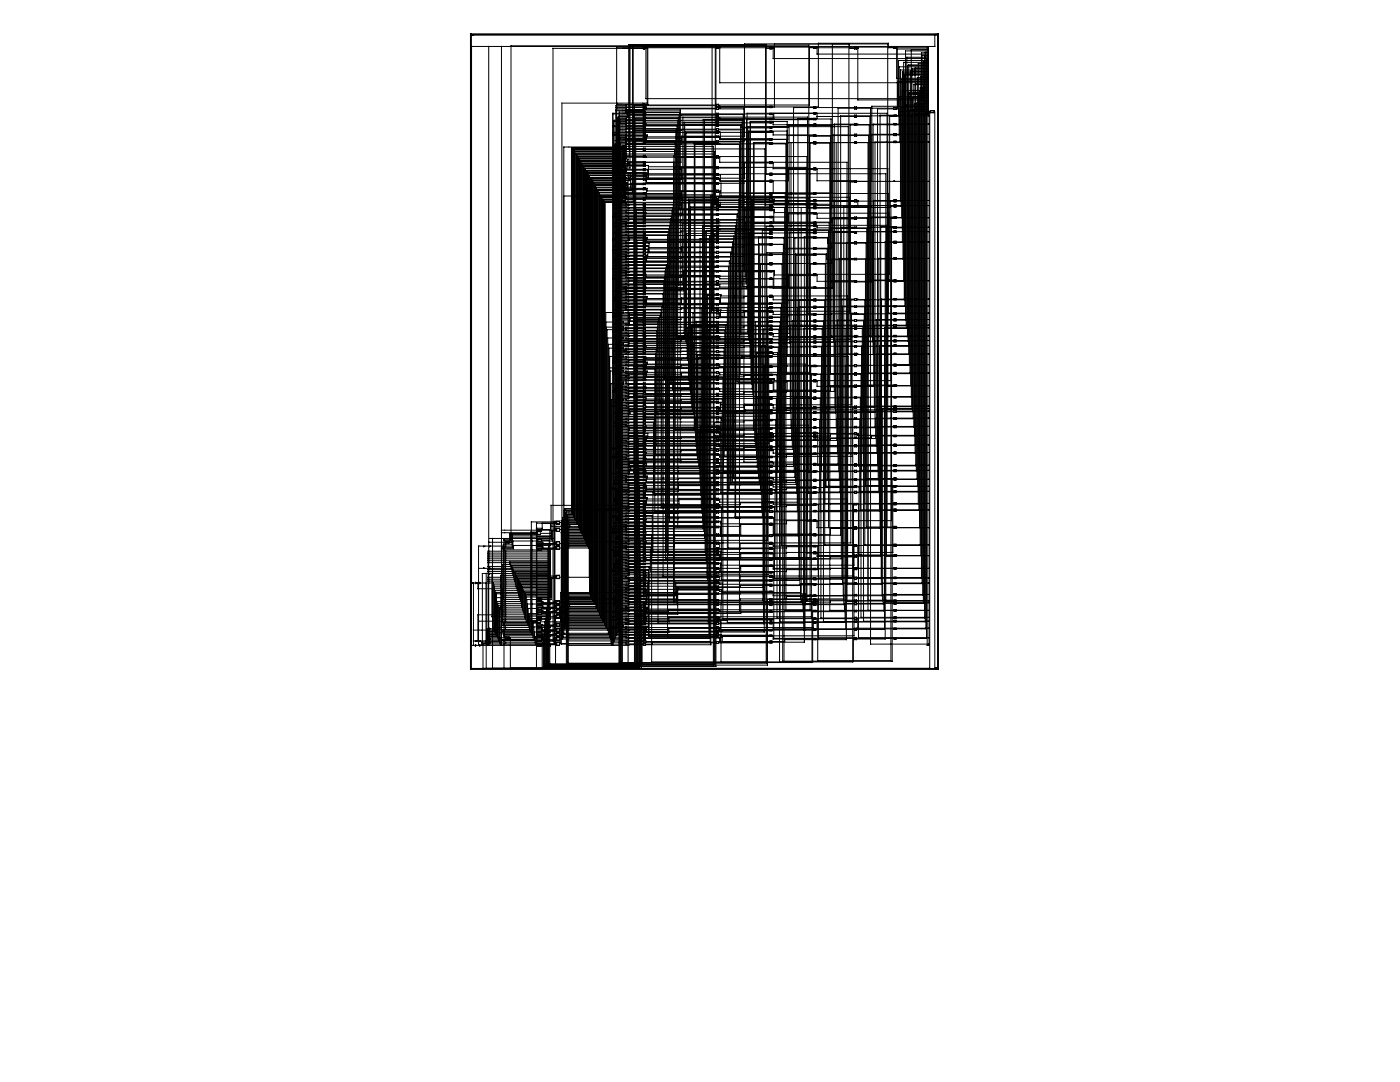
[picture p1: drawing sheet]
<svg xmlns="http://www.w3.org/2000/svg" width="279mm" height="216mm" viewBox="0 0 279 216" stroke-linecap="round" stroke-linejoin="round" font-family="sans-serif">
<g fill="none" stroke="#000" stroke-width=".2">
<path d="M94 6.9h93.2v126.6h-93.2zM97.5 9.3v119.2h2.3v-1.2h.9M100.1 9.3v119.5h7.1M124.2 9.5h-1.1v117h1.1M124.3 9.5h4M125.7 9v24.5h-.9M126.2 9v29.4h-1.4M126.4 9.1v30.8h-1.6M128.3 9.7h-17.9v118.2M128.4 9.4h.3v.4h-.3zM128.4 9.7h.3M128.8 9.5h.1v10.2h56.4"/>
<path d="M129.3 8.9v11.9h-.5M142.1 9.1v52.9h.8M142.7 8.9v31.9M142.9 9.4h-13.9v.3h-.2M142.9 9.5h-13.7v11.1h-17.1v106.9M143 9.4h.4v.3h-.4zM143.5 9.4h.1v7.1h41.7M143.5 9.5h10M152.8 9v31.9h.7M152.9 9.7h.6M153.7 9.4h.4v.4h-.4zM153.7 9.7h.4"/>
<path d="M154.2 9.5h.1v2.2h31M154.6 8.8v12.5M162.3 9.4h-7.9v.3h-.2M162.3 9.5h-.8v11.5h-18M162.4 9.4h.4v.3h-.4zM162.9 9.4h.2v1.4h22.2M162.9 9.5h7.5M166.1 8.8v31.2h-3.2M169.4 8.8v58.4M169.5 8.8v.9h.9M170.6 9.4h.3v.4h-.3zM170.6 9.7h.3"/>
<path d="M171.1 9.5h.1v10.4h14.1M178.3 9.4h-7v.3h-.2M178.3 9.5h-1v-.9h-14v12.7h-.4M178.8 9.4v.3h-.4v-.3h.5v6.2h6.4M178.8 9.5h6.5v13.4h-3.3M180.1 18h5.2M180.7 16.1h4.6M181.4 18.4h3.9M183.9 17.8h1.4M185 9.3v119.5h.4v-106.4M185.3 17.5h-1.7v91.3h-4.8M185.3 19.3h-5.7v9.1h-1.2v-.2h.4v.2"/>
<path d="M185.3 14.6h-5.1v37.1h-1.8v-.3h.4v.3M185.3 14.9h-4.8v44.9h-2.1v-.2h.4v.2M185.3 11.4h-4.3v54.1h-2.6v-.2h.4v.2M185.3 13.1h-4.2v54.1h-2.7v-.3h.4v.3M185.3 13h-3.9v57.7h-3v-.2h.4v.2M185.3 10.4h-.6v113.7h-6.3v-.3h.4v.3M185.3 17.1h-.9v103.3h-5.6M185.3 18.8h-4.1v49.3h-2.4M185.3 16.8h-2.5v76.2h-4.4M185.3 13.6h-2.7v76.8h-3.8M185.3 11.2h-.8v112.1h-5.7M185.3 12.4h-5v43.7h-1.9"/>
<path d="M185.3 9.9h-3.4v69.3h-3.1M185.3 14h-5.6v26.1h-.9M185.3 9.8h-6.2v11.8h-.3M185.3 10.2h-4.6v53.7h-1.9M185.3 11h-1.3v105.5h-5.2M185.3 16.9h-2.9v68.3h-4M185.3 17.4h-1.1v101.3h-5.8M185.3 16.3h-6.1v5.4h-.4M185.3 11.8h-.4v115.6h-6.1M185.3 12.7h-2v87.9h-4.5M185.3 18.7h-3.7v55.8h-2.8M185.3 19.4h-3.2v62.8h-3.3"/>
<path d="M185.3 14.4h-5.2v34h-1.3M185.3 13.3h-5.8v13.6h-.7M185.3 19.1h-1.9v82.8h-4.6M185.3 10.5h-1.4v104.8M185.3 12.1h-6v11M185.3 12.3h-1v107.6M185.3 13.7h-3.3v68h-3.2M185.3 14.2h-3.6v62.8M185.3 15h-4.7v46.1M185.3 15.2h-1.5v95.7M185.3 15.5h-2.2v81.5M185.3 15.9h-5.3v27.5"/>
<path d="M185.3 18.2h-1.8v87.1M186.6 6.9v2.4h-92.5v119.5M187.1 6.9v.1h-92.7M112.5 39.1h30.4M114.3 29.7v72.9h-1.7M114.6 30.2h9.6M115.2 31.2h9M115.8 32.3h8.4M116.5 33.3h7.7M116.8 33.7v74.1h-4.3M117.1 34.4h7.1M117.7 35.6h6.5"/>
<path d="M117.9 35.6v83.1h-5.5M118.1 35.9v83.4h-4.7M118.4 36.4h5.8M119.3 37.8v83.9h-6.1M119.6 38.9h4.6M120.1 39.4v84h-7.8M122.3 26.8h1.9M122.3 27.1h1.9M122.3 22.7h1.9M122.3 26.4h1.9M122.3 25.1h1.9M122.3 25.3h1.9"/>
<path d="M122.3 26.5h1.9M122.4 28.1h1.8M122.9 21.5h1.3M122.9 22.1h1.3M122.9 22h1.3M123.1 20.8h1.1M123.1 21.3h1.1M123.1 21.7h1.1M123.2 24.6h1M123.2 27.8h1M123.3 24.5h.9M123.3 25.9h.9"/>
<path d="M123.3 27.7h.9M123.4 27.4h.8M123.4 25.8h.8M123.6 27.2h.6M123.6 23h.6M123.6 28.3h.6M123.6 26.2h.6M123.6 25.5h.6M123.6 24.9h.6M124 33.9h.2M124 38.7h.2M124.1 37.3h.1"/>
<path d="M124.1 31.6v101.8M124.2 23.9h-.5v108.6M124.2 23.6h-1v102.6h1M124.2 34.7h-6.9v74.4h-4.1M124.2 34.5h-7v74.3h-4M124.2 31.6h-8.8v73.4h-1.6M124.2 29.7h-10v72.7h-1.3v22.4h8M124.2 33.5h-7.6v73.9h-3.8M124.2 30.7h-9.3v73.2h-2.9v24.6h10v-48.7h2.2M124.2 31.8h-8.6v73.5h-2.6M124.2 37.1h-5.3v83.6h-6.1M124.2 24.3h-1.8v103.8h1.8"/>
<path d="M124.2 39.9h-3.8v84.2h-8.4M124.2 38.5h-4.6v84.1h-6.7M124.2 30.1h-9.6v73.2h-2.3v24h9.5v-53.3h2.4M124.2 28.7h-1.4v98.6h1.4M124.2 29.5h-10.2v72.6h-1v30.9M124.2 23.2h-.8v102.7h.8M124.2 23.4h-.9v102.6h.9M124.2 32h-8.5v73.5h-2.8M124.2 21.1h-1.3v105.8h1.3M124.2 39.2h-4.3v83.7h-6.7M124.2 35.1h-6.6v80.1h-6M124.2 38h-4.8v83.9h-6.2"/>
<path d="M124.2 30.6h-9.4v73h-2.4v23.5h9.3v-56h2.5M124.2 22.6h-1.9v106.2h1.9M124.2 28.4h-.4v104.6M124.2 34.2h-7.1v74.5h-4.5M124.2 36.6h-5.7v83.4h-6.1M124.2 36.3h-5.8v83.6h-5.1M124.2 39.4h-4.2v83.8h-6.8M124.2 37h-5.5v83.5h-5.3M124.2 36.8h-5.6v83.5h-6.6M124.2 32.6h-8.1v73.7h-4.1M124.2 32.5h-8.2v73.7h-3.6M124.2 34.9h-6.7v74.4h-5.9"/>
<path d="M124.2 35.9h-6.2v83.1h-6M124.2 36.1h-6v83.3h-5.4M124.2 29.2h-.2v103.1M124.2 39.8h-3.9v84h-7.9M124.2 30.9h-9.1v73.1h-1.7v28.3h39.6v-81.9h.5M124.2 37.8h-5.1v83.6h-6.5M124.2 32.8h-8v73.8h-2.8M124.2 33h-7.9v73.8h-3.1M124.2 31.4h-8.9v73.2h-2.8M124.2 31.1h-9v73.4h-2.7M124.2 30.4h-9.5v73h-1.4v29.1M124.2 38.4h-4.7v83.6"/>
<path d="M124.2 32.1h-8.4v73.8h-2.6M124.2 35.4h-6.5v83.1h-4.4M124.2 37.5h-5.2v83.8h-6.1M124.2 39h-4.4v83.8h-7.2M124.2 34h-7.2v74.2h-4M124.2 33.7h-7.5v73.9h-4.2M124.2 33.1h-7.7v74.1h-3.2M124.2 29.3h-11.7v97.1h8.9v-57.7h2.8M124.2 29.8h-9.8v72.9h-1.2v29.8M124.2 22.4h-.6v110.1M124.2 29h-1.5v98.5M124.2 24h-1.6v103.9"/>
<path d="M124.3 23.9h4M124.3 21.7h.7v.1h3.3M124.3 21.5h4M124.3 33.9h.4v.4h-.4zM124.3 33.4h.4v.4h-.4zM124.3 27.2h4M124.3 26.8h.7v.1h3.3M124.3 27.1h4M124.3 38.7h.4v.3h-.4zM124.3 38.2h.4v.3h-.4zM124.3 29.1h.4v.4h-.4zM124.3 29.6h.4v.4h-.4z"/>
<path d="M124.3 30.1h.4v.3h-.4zM124.3 30.6h.4v.3h-.4zM124.3 31h.4v.4h-.4zM124.3 31.5h.4v.4h-.4zM124.3 32h.4v.4h-.4zM124.3 32.5h.4v.3h-.4zM124.3 33h.4v.3h-.4zM124.3 34.4h.4v.3h-.4zM124.3 34.9h.4v.3h-.4zM124.3 35.3h.4v.4h-.4zM124.3 35.8h.4v.4h-.4zM124.3 36.3h.4v.3h-.4z"/>
<path d="M124.3 36.8h.4v.3h-.4zM124.3 37.2h.4v.4h-.4zM124.3 37.7h.4v.4h-.4zM124.3 39.1v.4h.4v-.4M124.3 39.6h.4v.4h-.4zM124.3 37.3h.4M124.3 32.3h.4M124.3 20.8h4M124.3 39.2h.4M124.3 23h.9M124.3 28.7h4M124.3 24.5h4"/>
<path d="M124.3 26.4h4M124.3 26.2h.7v.1h3.3M124.3 28.4h.7v.2h3.3M124.3 25.1h4M124.3 24.9h.7v.1h3.3M124.3 24.6h4M124.3 21.3h4M124.3 25.5h4M124.3 25.3h4M124.3 34.2h.4M124.3 36.1h.4M124.3 29.2h.4"/>
<path d="M124.3 38h.4M124.3 27.4h.7v.2h3.3M124.3 26.5h4M124.3 28.1h4M124.3 31.1h.4M124.3 25.8h4M124.3 27.7h4M124.3 27.8h4M124.3 22.4h4M124.3 22h4M124.3 24h4M124.8 30.7h17.7v10.2h.4"/>
<path d="M124.8 38.7h3.5M124.8 38.5l.2 .1h3.3M124.8 37h.3v1.5h3.2M124.8 37.5l.2 .1h3.3M124.8 32.3h3.5M124.8 39.2h.2v.4h3.3M124.8 35.4h.2v.3h3.3M124.8 30.2h17.8v10.6h.3M124.8 34.2h.2v.2h3.3M124.8 36.6h.4M124.8 34.9h.5v97.3M124.8 34.5h3.5"/>
<path d="M124.8 36.1h1.1M124.8 29.2h17.6v12.2M124.8 39.8h3.5M124.8 33h3.5M124.8 29.3h.2v1.1h-.2M124.8 39.4h18.1M124.8 37.8h3.5M124.8 36.8h3.5M124.8 35.6h3.5M124.8 33.7h.2v.3h-.2M124.8 33.1h3.5M124.8 31.8h.5v1.1h3"/>
<path d="M124.8 31.1h3.5M124.8 36.4h.4v1.4M124.8 29.7h3.5M124.8 35.1h3.5M124.8 31.2h3.5M124.8 29.8h3.5M124.8 38.9h17.4v23.1M124.8 32.1h.4v.9M125 33.9h3.3M125 22.4v.2h-.7M125 22v.1h-.7M125 30.7v.4"/>
<path d="M125.1 32.6v1.2h3.2M125.2 22.9h3.1M125.2 36.7h3.1M125.5 29.7v-20.8h27.4v25.9h.6M125.5 34.5v1.1M125.6 31.1v-22.1h35.8v32.5h.9M125.9 35.2h2.4M126.9 28.1v104.2M128.3 23.5h-3.3v.1h-.7M128.3 23.6h-1.6v109.1M128.3 24.1h-3.3v.2h-.7M128.3 22.7h-3.1v.5h-.9"/>
<path d="M128.3 23h-3v.4h-1M128.3 34.9h-2.4v2.4h-1.1M128.3 32.4h-2.7v.6M128.3 21h-3.3v.1h-.7M128.3 21.1h-1.7v112.1M128.3 22.5h-3.2v.2h-.8M128.3 28.2h-3.3v.1h-.7M128.3 28.8h-3.3v.2h-.7M128.3 36.6h-2.3v1.2M128.3 32.5h-2.8v.1h-.7M128.3 34.7h-2.6v.9M128.3 35.8h-2.8v.1h-.7"/>
<path d="M128.3 37.7h-2.2v.3h-1.3M128.3 25.7h-3.3v.2h-.7M128.3 31.4h-3.3v.2h-.2M128.4 23.9h.4v.4h-.4zM128.4 20.7h.3v.4h-.3zM128.4 21.2h.3v.4h-.3zM128.4 21.7h.3v.4h-.3zM128.4 22.2h.4v.8h-.4zM128.4 24.4h.4v.4h-.4zM128.4 24.9h.4v.4h-.4zM128.4 25.5h.4v.4h-.4zM128.4 26.2h.4v.3h-.4z"/>
<path d="M128.4 26.8h.4v.4h-.4zM128.4 27.4h.4v.4h-.4zM128.4 27.9h.4v.4h-.4zM128.4 29.6h.4v.4h-.4zM128.4 31h.4v.4h-.4zM128.4 32.3h.4v.2h-.4zM128.4 32.9h.4v.2h-.4zM128.4 33.7h.4v.3h-.4zM128.4 34.4h.4v.3h-.4zM128.4 35.6h.4v.3h-.4zM128.4 37.5h.4v.3h-.4zM128.4 39.5h.4v.4h-.4z"/>
<path d="M128.4 21.8h.3M128.4 25.8h6.6v41.5h7.9M128.4 37.6h.8v.5h13.7M128.4 20.8h.3M128.4 22.6h.4M128.4 22.7h.5v.2M128.4 22.5h7.2v19.2h7.3M128.4 25h14.5M128.4 31.1h6.1v89.2h19M128.4 26.3h6.5v41.4M128.4 26.9h.8v.4h13.7M128.8 23.6v-.2h-.4v.2h7v33.3h7.5"/>
<path d="M128.8 24h6.5v81.2h7.6M128.8 36.6v.2h-.4v-.2h14.5M128.8 38.7v-.2h-.4v.2h.5v.7M128.8 21.8l.1-.1h14v-12.6h-40.9v99.1M128.8 21.5l.1 .1h14M128.8 33.9h.5v1.7h13.6M128.8 27.1h.2v1.2h13.9M128.8 22.9h14.1M128.8 28.7h5.9v57h8.2M128.8 35.7h14.1M128.8 24.5h14.1M128.8 26.4h14.1"/>
<path d="M128.8 25.1h6.3v42.1h7.8M128.8 24.6h.1v.3h14M128.8 27.7h.1v.7h14M128.8 28.2h14.1M128.8 29.7h23.9v90.3h.8M128.8 34.5h.4v.2h13.7M128.8 33h.6v2.6M128.8 25.7h6.3M128.8 31.2l.1 .2h14M128.8 36.7h14.1M128.8 37.7h.2v1.7M128.8 22.4h7"/>
<path d="M128.8 21h14.1M128.8 22h7v70.3M128.8 35.1h.1v1.5M128.8 23.5h14.1M128.8 29.8h5.8v1.4h8.3M129 34.5v1.9h13.9M129.4 33.3h13.5M135.1 25.8h7.8M135.5 22.9v18.9h7.4M135.8 22.7h7.1M135.9 31.4v1h-7.1M135.9 35.7v.1h-7.5"/>
<path d="M135.9 38.1v.5h-7.1M136.7 24.9v42h-7.9M140.6 23.9v83.5h-11.8M141.9 39.1v50.4h1M142.9 23.9h-2.6v81.6h-11.5M142.9 28.7l-14.5 .1v-.2h.4v.2M142.9 34.8l-14.5 .1v.3h.4v-.3M142.9 26.5h-6v41.7h-8.5v-.3h.4v.3M142.9 28.8h-4.2v57.2h-10.3v-.3h.4v.3M142.9 33.5h-6.9v2.2M142.9 33.4h-7v.4h-7.5M142.9 27.2h-6.9v.9h-7.2"/>
<path d="M142.9 24l-14.5 .1M142.9 39.9h-6.8v2.6h-7.3M142.9 23l-16.4 .1v71.1h8.9v-.2h7.5M142.9 23.4h-6.6v33.2h-7.9M142.9 21.1h-14v.2h-.1M142.9 38.2h-6.9v1.4h-7.2M142.9 28.6h-4.3v56.9h-10.2M142.9 34.9h-6.8v1.7M142.9 39.5h-6.8v.3h-7.3M142.9 39.8h-5.5v36M142.9 24.4h-6.4v42h-8.1M142.9 27.4l-14.5 .2"/>
<path d="M142.9 26.3h-6.1v41.4M142.9 25.9l-16.4 .1M143 23.2h.4v.4h-.4zM143 20.8h.4v.4h-.4zM143 21.5h.4v.3h-.4zM143 22.6h.4v.4h-.4zM143 23.7h.4v.4h-.4zM143 24.3h.4v.3h-.4zM143 24.8h.4v.3h-.4zM143 25.7h.4v.3h-.4zM143 26.2h.4v.3h-.4zM143 27.2h.4v.2h-.4z"/>
<path d="M143 28.1h.4v.3h-.4zM143 28.6h.4v.2h-.4zM143 31.1h.4v.4h-.4zM143 33.3h.4v.4h-.4zM143 34.7h.4v.2h-.4zM143 35.4h.4v.4h-.4zM143 36.4h.4v.3h-.4zM143 38h.4v.4h-.4zM143 39.2h.4v.4h-.4zM143 39.8h.4v.3h-.4zM143 33.5h.4M143 23.4h.4"/>
<path d="M143 22.7h.4M143 35.7h.4M143 28.2h.4M143 39.1h10.5M143 26.3h.4M143 24.4h.4M143.5 23.9h5M143.5 23.5l.1 .1h9.9M143.5 39.9h3.9v36.4h6.1M143.5 33.5h5M143.5 27.2h5.1v-18.4h28.6v72.9h1.1M143.5 28.3h4.2v46.4h5.8"/>
<path d="M143.5 31.2h17.5v88.6h1.3M143.5 38.1h.3v.4h9.7M143.5 22.9h4.8v31.1h5.2M143.5 23.4h17.7v80.6h1.1M143.5 31.4h.1v1h9.9M143.5 21.1h.1v.5h-.1M143.5 38.2h.1v1h9.9M143.5 28.8h4.1v93.1h5.9M143.5 21.7h5v70.5h5M143.5 22.7h10M143.5 24h4.7v33.2h5.3M143.5 28.7h10"/>
<path d="M143.5 35.7h.1v.4h9.9M143.5 24.5h10M143.5 26.4h10M143.5 25h4.3v41.7h5.7M143.5 28.2h5M143.5 36.6h5M143.5 33.4h17.4v86.6h1.4M143.5 34.9h.3v1.3h9.7M143.5 39.5h17.8v23.1h1M143.5 26.3l.1 .1M143.5 24.4h4.6v46.8h5.4M143.5 39.4h10"/>
<path d="M143.5 25.9h4.3M143.5 25.8h5M143.5 24.9h4.5v.5h5.5M143.5 27.3h.1v.5h9.9M143.5 34.8h5M143.6 21.3h9.9M143.8 26.4v1.3h9.7M143.9 36.6v2.5M148.5 25.5h5M148.5 34.7h5M148.5 39.8h5M148.5 23.7h5"/>
<path d="M148.5 27.9h5M148.5 38.6h5M149.7 24.4h3.8M150 39.8v36.8h-6.5M153.5 23.9h-4.5v32.7h-5.5M153.5 24.3h-3.8v47.2h-6.2M153.5 39.9h-3.4v37.7h-6.6M153.5 22.6h-4.4v35.1h-5.6M153.5 26.2h-4.1v41h-5.9M153.5 28.6h-3v57.3h-7M153.5 25.3h-4.3v41h-5.7M153.5 28.4h-3.1v56.8h-6.9"/>
<path d="M153.5 32.5h-4.9v3.1h-5.1M153.5 26.3h-4v41.5M153.7 23.6h.4v.3h-.4zM153.7 21.2h.4v.3h-.4zM153.7 22.6h.4v.3h-.4zM153.7 24.3h.4v.2h-.4zM153.7 25.3h.4v.2h-.4zM153.7 26.2h.4v.2h-.4zM153.7 27.7h.4v.2h-.4zM153.7 28.4h.4v.4h-.4zM153.7 32.3h.4v.3h-.4zM153.7 34.5h.4v.4h-.4z"/>
<path d="M153.7 35.9h.4v.4h-.4zM153.7 38.5h.4v.2h-.4zM153.7 39.1h.4v.3h-.4zM153.7 39.6h.4v.4h-.4zM153.7 28.7h.4M153.7 32.5h.4M153.7 34.7h.4M153.7 36.1h.4M154.2 22.7h.1v1.2h8M154.2 39.9h.2v.7h7.9M154.2 24.3h2.9v46.6h5.2M154.2 38.5h8.1"/>
<path d="M154.2 32.4h14.8v87.6h1.4M154.2 22.6h8.1M154.2 28.7h2.6v93.1h5.5M154.2 26.2h2.9M154.2 21.3h8.1M154.2 25.3h15.1v45.4M154.2 34.7h22.6v85.3h1.5M154.2 32.5h.1v1.2h8M154.2 39.8h.4v.2h7.7M154.2 23.7h8.1M154.2 36.2h.1v2.3M154.2 26.3h.1v.6h8"/>
<path d="M154.2 24.4h.1v.5h8M154.2 39.4h15.3v23.1h.9M154.2 38.6h8.1M154.4 22.6v1h-.2M156.7 38.5v43.3M157 27.8v46.7h5.3M157.2 24.9v.5h-3M157.2 33.7v1.1h-3M157.9 28.4v57.1h-3.7M162.3 23.6h-3v83.3h-5.1M162.3 21.5h-3.9v71.6h-4.2M162.3 33.8h-4.9v2.3h-3.2"/>
<path d="M162.3 27.2h-.8v47.1h-18M162.3 27.1h-5.1v.7h-3M162.3 38.7h-5.1v.5h-3M162.3 28.6h-.6v93.1h-18.2M162.3 28.4l-8.1 .2M162.3 25h-4.8v41.5h-3.3M162.4 21.3h.4v.3h-.4zM162.4 22.5h.4v.2h-.4zM162.4 23.6h.4v.3h-.4zM162.4 24.8h.4v.3h-.4zM162.4 26.9h.4v.3h-.4zM162.4 28.3h.4v.4h-.4z"/>
<path d="M162.4 33.5h.4v.4h-.4zM162.4 38.5h.4v.2h-.4zM162.4 39.9h.4v.4h-.4zM162.4 33.8h.4M162.9 21.5h7.5M162.9 33.8h.2v2.3h7.3M162.9 27.2h2.8v47.3h4.7M162.9 27.1h7.5M162.9 23.7h3v43.4h4.5M162.9 22.6h14.1v82.7M162.9 28.6h2.7v93.2h4.8M162.9 25h3"/>
<path d="M162.9 28.4h7.5M162.9 38.6h14.4v23.9h1M162.9 33.7h14.3M162.9 24.9h7.5M163.1 22.6v1h-.2M163.1 23.2h7.3M166.9 28.4v56.9M169.7 36.3h.7M169.7 24.9v42.8h-15.5M170.4 24.8h-3.9v53.3h-3.6M170.4 26.9h-4.2v40.4h-3.3M170.4 36.2h-4.4v2.3h-3.1"/>
<path d="M170.4 21.6h-3.1v71h-4.4M170.4 23.1h-2.6v83.7h-4.9M170.6 21.3h.3v.4h-.3zM170.6 23h.3v.4h-.3zM170.6 24.6h.3v.4h-.3zM170.6 26.8h.3v.4h-.3zM170.6 28.3h.3v.3h-.3zM170.6 36.1h.3v.2h-.3zM170.6 39.9h.3v.4h-.3zM170.6 21.5h.3M170.6 27.1h.3M170.6 23.1h.3"/>
<path d="M170.6 24.8h.3M171.1 21.5h2.6v107h11.7M171.1 27.1h2.3v47.3h4.9M171.1 23.2h2.5v32.7h4.7M171.1 23.1h7.2M171.1 24.8l.1 .1M171.1 21.6h7.2M171.1 28.4h7.2M171.1 36.2h7.2M171.1 26.9h7.2M171.1 24.9h7.2M173.2 28.4v93.4"/>
<path d="M173.5 24.9v42.2h4.8M174 26.8h4.3M178.3 23h-2.7v82.4h-4.5M178.3 21.7h-3.2v71h-4M178.3 23.2h-.8v31.5h-14.6M178.3 28.3h-3.7v57h-3.5M178.3 24.8h-4.1v45.9M178.4 21.5h.4v.3h-.4zM178.4 26.7h.4v.4h-.4zM178.4 36.1l.2 .1zM178.4 39.9h.4v.4h-.4zM178.7 36.2h6.7"/>
<path d="M178.8 23v.2h-.4v-.2h.5v.1M178.8 24.9v-.3h-.4v.3h1.1M178.8 26.8h6.6M178.8 28.3h6.6M178.8 23.1h6.6M178.8 24.8h6.6M179.5 22.2h5.8M182.6 21.6h2.7M183.3 20.1h2M184.5 20.3h.8M185.3 21.8h-3.1v61.8h-3.8M185.3 22h-3.8v50.9h-2.7"/>
<path d="M185.3 20.7h-2.8v66.3h-3.7M185.3 22.6h-2.3v73M185.3 22.5h-.5v103h-6M185.3 21.3h-5.5v19.8h-1M185.3 21h-4.5v44h-2M185.3 20.6h-2.4v73.4h-4.1M185.3 21.2h-11.3v46M185.3 22.4h.2M185.5 22.2v111.2h-89.1v-5M185.7 22.1h.7v.4h-.7zM186.6 22.4v111h.2M122.3 53.7h1.9"/>
<path d="M122.3 49.9h1.9M122.3 55.5h1.9M122.3 43.3h1.9M122.3 49.8h1.9M122.3 43.2h1.9M122.3 47.6h1.9M122.3 55.6h1.9M122.3 47.9h1.9M122.3 53.6h1.9M122.4 55h1.8M122.4 41h1.8M122.4 52.5h1.8"/>
<path d="M122.4 41.7h1.8M122.4 49.3h1.8M122.4 54.4h1.8M122.6 41.4h1.6M122.6 54.2h1.6M122.6 52.3h1.6M122.6 40.8h1.6M122.6 59.9h1.6M122.6 49.1h1.6M122.6 54.9h1.6M122.7 50.5h1.5M122.7 51.8h1.5"/>
<path d="M122.7 44.6h1.5M122.7 59.4h1.5M122.7 53.1h1.5M122.7 58.2h1.5M122.7 45.2h1.5M122.7 46.5h1.5M122.7 42.7h1.5M122.8 46.4h1.4M122.8 45.1h1.4M122.8 51.7h1.4M122.8 59.3h1.4M122.8 53h1.4"/>
<path d="M122.8 42.5h1.4M122.8 44.5h1.4M122.8 50.4h1.4M122.8 58h1.4M122.9 57.5h1.3M122.9 48.6h1.3M122.9 48.5h1.3M122.9 57.4h1.3M122.9 51.2h1.3M122.9 42h1.3M122.9 58.8h1.3M122.9 47.1h1.3"/>
<path d="M122.9 47h1.3M122.9 58.7h1.3M122.9 41.9h1.3M122.9 51.1h1.3M123.1 48.3h1.1M123.1 57.2h1.1M123.1 46.7h1.1M123.1 50.8h1.1M123.1 58.4h1.1M123.3 43.9h.9M123.3 56.3h.9M123.3 56.9h.9"/>
<path d="M123.3 45.8h.9M123.4 43.8h.8M123.4 45.7h.8M123.4 56.1h.8M123.4 56.8h.8M123.6 55.2h.6M123.6 43.6h.6M123.6 53.3h.6M123.6 49.5h.6M123.6 48h.6M123.6 55.9h.6M123.6 45.5h.6"/>
<path d="M123.6 42.9h.6M123.6 56.5h.6M123.6 47.4h.6M123.7 40.6h.5M123.7 41.3h.5M123.7 54h.5M123.7 54.6h.5M123.7 48.9h.5M123.7 52.1h.5M123.7 59.7h.5M123.8 57.8h.4M123.8 50.2h.4"/>
<path d="M123.8 52.7h.4M123.8 46.1h.4M123.8 42.3h.4M123.8 44.8h.4M123.8 51.4h.4M123.8 44.2h.4M123.8 59.1h.4M124.2 40.3h-3.5v84.2h-7.9M124.2 40.4h-3.4v84.3h-9M124.2 40.1h-3.7v84.1h-7.1M124.3 57.8h.7v.1h3.3M124.3 57.5h4"/>
<path d="M124.3 55.2h.7v.2h3.3M124.3 55h4M124.3 50.2h.7v.1h3.3M124.3 48.3h.7v.1h3.3M124.3 40.6h.7v.2M124.3 43.6h.7v.1h3.3M124.3 43.8h4M124.3 51.4h.7v.2h3.3M124.3 48.5h4M124.3 41.4h4M124.3 41.3h.7v.1M124.3 44.6h4"/>
<path d="M124.3 44.2h.7v.1h3.3M124.3 54.2h4M124.3 54h.7v.1h3.3M124.3 53.3h.7v.2h3.3M124.3 59.4h4M124.3 59.1h.7v.1h3.3M124.3 52.7h.7v.1h3.3M124.3 58.2h4M124.3 40.1h.4v.3h-.4zM124.3 49.5h.7v.2h3.3M124.3 54.6h.7v.1h3.3M124.3 57.4h4"/>
<path d="M124.3 57.2h.7v.1h3.3M124.3 45.2h4M124.3 44.8h.7v.2h3.3M124.3 46.1h.7v.1h3.3M124.3 45.7h4M124.3 48.9h.7v.1h3.3M124.3 55.9h4M124.3 56.1h4M124.3 52.3h4M124.3 52.1h.7v.1h3.3M124.3 55.5h4M124.3 40.8h4"/>
<path d="M124.3 43.3h4M124.3 45.5h.7v.1h3.3M124.3 46.7h.7v.2h3.3M124.3 46.4h4M124.3 49.8h4M124.3 46.5h4M124.3 42.7h4M124.3 42.3h.7v.1h3.3M124.3 45.1h4M124.3 43.2h4M124.3 59.7h.7v.1h3.3M124.3 51.7h4"/>
<path d="M124.3 59.9h4M124.3 42.9h.7v.2h3.3M124.3 50.8h.7v.1h3.3M124.3 56.9h4M124.3 56.5h.7v.1h3.3M124.3 59.3h4M124.3 42h4M124.3 58.8h4M124.3 58.4h.7v.1h3.3M124.3 49.1h4M124.3 45.8h4M124.3 47.1h4"/>
<path d="M124.3 47.4h4M124.3 53h4M124.3 55.6h4M124.3 47.9h4M124.3 47h4M124.3 58.7h4M124.3 41.9h4M124.3 51.1h4M124.3 56.8h4M124.3 53.6h4M124.3 42.5h4M124.3 44.5h4"/>
<path d="M124.3 50.4h4M124.3 58h4M124.3 54.9h4M124.8 40.3h1.7M124.8 40.4h18.1M125.5 50.4v.1h-1.2M125.5 48.5v.1h-1.2M125.5 43.7v.2h-1.2M125.5 51.7v.1h-1.2M125.5 53.6v.1h-1.2M125.5 53v.1h-1.2M125.5 49.8v.1h-1.2"/>
<path d="M125.5 47.9v.1h-1.2M125.5 52.3v.2h-1.2M125.5 51.1v.1h-1.2M125.5 49.1v.2h-1.2M125.5 54.2v.2h-1.2M125.6 47.5v.4M128.3 40.9l-4 .1M128.3 56h-2.8v.3h-1.2M128.3 48h-1.2v85.4M128.3 41.5l-4 .2M128.3 41.8h-1.3v90.4M128.3 47.5l-4 .1"/>
<path d="M128.4 57.8h.4v.4h-.4zM128.4 54.1h4.3v3.7h10.2M128.4 57.2h.4v.3h-.4zM128.4 57.3h.5v.2h14M128.4 55.2h.4v.4h-.4zM128.4 54.6h.4v.4h-.4zM128.4 50.2h.4v.3h-.4zM128.4 40.6h.4v.4h-.4zM128.4 41.3h.4v.4h-.4zM128.4 42.3h.4v.4h-.4zM128.4 42.9h.4v.4h-.4zM128.4 43.6h.4v.3h-.4z"/>
<path d="M128.4 47.2h.4v.4h-.4zM128.4 47.8h.4v.3h-.4zM128.4 48.3h.4v.3h-.4zM128.4 48.9h.4v.4h-.4zM128.4 49.5h.4v.4h-.4zM128.4 50.8h.4v.4h-.4zM128.4 51.4h.4v.4h-.4zM128.4 52.1h.4v.4h-.4zM128.4 52.7h.4v.4h-.4zM128.4 53.3h.4v.4h-.4zM128.4 54h.4v.4h-.4zM128.4 55.9h.4v.4h-.4z"/>
<path d="M128.4 56.5h.4v.4h-.4zM128.4 58.4h.4v.4h-.4zM128.4 48h.5v.3h14M128.4 43.8h14.5M128.4 52.8h4.7v.3h9.8M128.4 58.5h3.9v56.6h10.6M128.4 47.4h.8v.4h13.7M128.4 54.7h.5v.4h14M128.4 56.1h4.1v19.6h10.4M128.4 42.4h.5v.3h14M128.4 52.2h14.5M128.8 44.3v.3h-.4v-.3h5.3v10.7h9.2"/>
<path d="M128.8 43.2h5.2v33.1h8.9M128.8 42v-.2h-.4v.2h5.7v2.3h8.8M128.8 45v.2h-.4v-.2h14.5M128.8 45.6v.2h-.4v-.2h14.5M128.8 46.2v.3h-.4v-.3h5v64.4h9.5M128.8 46.9v.2h-.4v-.2h4.8v80.2h9.7M128.8 59.2v.2h-.4v-.2h.8v.4h13.7M128.8 56h3.8M128.8 48.5h.7v1.8M128.8 47.5h.2v.6h13.9M128.8 41.4h5.4v36.2h8.7M128.8 53.6h4v57.9h10.1"/>
<path d="M128.8 54.2h14.1M128.8 43.7h5.1v32.8h9M128.8 45.7h4.7v57.6h9.4M128.8 52.3h14.1M128.8 51.1h.2v1h13.9M128.8 55.5h3.8v20.1h10.3M128.8 40.8h5.6v2h8.5M128.8 49.8h.5v1.4h13.6M128.8 45.1h4.8v59M128.8 51.7h.1v.5M128.8 59.9h.1v.9h14M128.8 50.9h.4v.4h13.7"/>
<path d="M128.8 59.3h.2v1.4h13.9M128.8 49.1h.6M128.8 53h4.2v57.1M128.8 48.4h14.1M128.8 47.9h14.1M128.8 47h14.1M128.8 58.7h14.1M128.8 41.9h14.1M128.8 56.8h14.1M128.8 44.5h14.1M128.8 50.4h14.1M128.8 58h7.7"/>
<path d="M128.8 49h.6v1.4M128.8 50.3h14.1M129.4 49.4h13.5M132.6 56.1h10.3M135.9 49.4v.3h-7.1M136.5 54.1h6.4M137.7 40.4v36.9h-8.9M137.8 41.4h5.1M140.3 56.6h2.6M142 40.4v22M142.9 55.2l-14.5 .2M142.9 59.7l-14.5 .1v.3h.4v-.3"/>
<path d="M142.9 59.4h-6.9v1.1h-7.6v.2h.4v-.2M142.9 40h-7v.9h-7.5M142.9 43.9l-16.4 .2M142.9 51.4l-14.5 .2M142.9 56.3l-16.4 .1M142.9 41.3h-5.1v37.3M142.9 44.6h-6.8v10.3h-7.3M142.9 40.3h-5.4v36.4h-9.1M142.9 54h-6.5v3.4h-7.6M142.9 53.3l-14.5 .2M142.9 57.7h-7v.2h-7.5M142.9 45.2h-2.4v60.8h-12.1"/>
<path d="M142.9 46.1h-7v.3h-7.1M142.9 45.7h-.5v87M142.9 46.7h-.4v85.6M142.9 45.1h-2.7v59M142.9 58.8h-1.8v56.5h-12.3M142.9 42.9l-14.5 .2M142.9 40.5h-6.9v1h-7.6M142.9 46.2h-2.1v64.7h-12M142.9 47.2h-1.2v80.8h-12.9M142.9 58.9h-1.7v56.9M142.9 46.6h-5.9v22h-8.2M142.9 46h-1.9v66.4"/>
<path d="M142.9 47.1h-1.3v80.3h-12.8M142.9 49.3h-6.9v1M142.9 47.6h-3.2v48.7M142.9 53.2h-2.2v56.9M143 40.3h.4v.2h-.4zM143 40.6h.4v.4h-.4zM143 41.1h.4v.4h-.4zM143 41.7h.4v.3h-.4zM143 42.7h.4v.2h-.4zM143 43.7h.4v.4h-.4zM143 44.3h.4v.3h-.4zM143 45h.4v.2h-.4z"/>
<path d="M143 45.5h.4v.3h-.4zM143 46h.4v.2h-.4zM143 46.5h.4v.4h-.4zM143 47h.4v.2h-.4zM143 47.5h.4v.4h-.4zM143 48.1h.4v.4h-.4zM143 49.1h.4v.4h-.4zM143 50.2h.4v.3h-.4zM143 51.1h.4v.3h-.4zM143 52.1h.4v.2h-.4zM143 53h.4v.3h-.4zM143 54h.4v.2h-.4z"/>
<path d="M143 55h.4v.2h-.4zM143 56h.4v.4h-.4zM143 56.5h.4v.4h-.4zM143 57.5h.4v.3h-.4zM143 58.7h.4v.2h-.4zM143 59.4h.4v.3h-.4zM143 40.9h.4M143 43.8h.4M143 53.1h.4M143 45.7h.4M143 46.7h.4M143 40h.4"/>
<path d="M143 51.2h.4M143 56.6h.4M143 49.3h.4M143 47.6h.4M143 48.4h.4M143 41.9h.4M143.5 57.5h5.6M143.5 55h.1v.6h9.9M143.5 48.3h2.8v.5h7.2M143.5 40.9h.1v.5M143.5 43.9h3.6M143.5 43.8h5"/>
<path d="M143.5 41.4h10M143.5 41.3h10M143.5 44.3l.1 .2M143.5 41.8h3.8v12.4h6.2M143.5 54l.1 .1M143.5 59.4h5M143.5 53.1h5M143.5 42.8h3.6v33.4h6.4M143.5 47.8h2.9M143.5 45l.1 .1M143.5 46.1h5M143.5 45.7l.1 .1h9.9"/>
<path d="M143.5 53.2h1.9v44.7h8.1M143.5 56.1h5M143.5 52.1h2.2v.5h7.8M143.5 40.4h10M143.5 40.8h10M143.5 42.7h3.7v.6h6.3M143.5 45.6h17.5M143.5 49.4h2.6v46.9M143.5 45.1h10M143.5 59.6h.1v1h9.9M143.5 40h5M143.5 51.2h5"/>
<path d="M143.5 50.3h2.4v.4h7.6M143.5 52.2h2v45.5M143.5 46.2h3.2v56.9h6.8M143.5 58.8h.4v.3h9.6M143.5 49.3h5M143.5 47.1l10 .1M143.5 47.6h5M143.5 48.4h2.7v47.7h7.3M143.5 46.6h10M143.5 41.9h5M143.5 56.8h.1v.5h9.9M143.5 54.1h10"/>
<path d="M143.5 44.5h10M143.5 50.4h2.3v46.2M143.5 51.3h2.3M143.8 58.8v1.7h9.7M143.8 40.4v.9M146.4 47.1v48.4h7.1M146.8 45.1v58.3M146.9 44.5v31.1M148.5 40.3h5M148.5 59.2h5M148.5 52.7h5M148.5 48.9h5"/>
<path d="M148.5 50.8h5M148.5 41.8h5M148.5 47.5h5M149.1 57.4h4.4M151.8 52.7v45M153.2 59.2v48.6h-24.4M153.5 48.6h-2v47.7M153.5 44.3h-4.7v12h-5.3M153.5 44.6h-3.6v31M153.5 45.2h-.6v86.9M153.5 40.1h-3.3v38.6h-6.7M153.5 46.5h-3.9v22"/>
<path d="M153.5 50.9h-1.9v45.7M153.5 41.7h-4.9v12.4M153.5 46h-1.4v57.3M153.5 47.4h-2.1v47.9M153.5 41.9h-4.8v13.2h-5.2M153.7 48.6h.4v.3h-.4zM153.7 40.1h.4v.3h-.4zM153.7 40.8h.4v.2h-.4zM153.7 41.1h.4v.4h-.4zM153.7 41.7h.4v.3h-.4zM153.7 43.2h.4v.2h-.4zM153.7 44.3h.4v.3h-.4z"/>
<path d="M153.7 45h.4v.2h-.4zM153.7 45.7h.4v.4h-.4zM153.7 46.4h.4v.3h-.4zM153.7 47.2h.4v.3h-.4zM153.7 50.7h.4v.2h-.4zM153.7 52.5h.4v.3h-.4zM153.7 54h.4v.2h-.4zM153.7 55.5h.4v.3h-.4zM153.7 57.2h.4v.2h-.4zM153.7 58.9h.4v.4h-.4zM153.7 41.9h.4M154.2 40.9h8.1"/>
<path d="M154.2 41.4h8.1M154.2 41.3l.1 .1M154.2 44.3h8.1M154.2 54h.4v.9h7.7M154.2 59.2h.1v.6h8M154.2 52.7h1.9v44.6h6.2M154.2 59.1h15v56.3h1.2M154.2 54.1h.2v3.3h7.9M154.2 45.2h.1v.8M154.2 40.4h.1v.4M154.2 40.8h8.1M154.2 46.5h8.1"/>
<path d="M154.2 41.8h.4v.6h7.7M154.2 45.1h8.1M154.2 50.8h8.1M154.2 50.7h2v81.3h21.9v-36.4M154.2 46h8.1M154.2 45.8h8.1M154.2 47.4h2.3v84.6M154.2 41.9h.2v2.4M154.2 57.3h8.1M154.2 44.5h8.1M154.2 52.6h8.1M154.2 48.8h2.3"/>
<path d="M154.3 55.6v1.9h8M154.3 43.3v1.3h8M156.3 48.8v47.1h6M156.5 49.5h5.8M156.6 41.4v78.1M157.4 40.1v.7M159.4 45.8v65.8M159.5 59.8v56h-5.3M159.9 41.4v78.7M161.7 52.7h.6M162.3 55h-5.1v.6h-3M162.3 46.4h-4.7v22.1h-3.4"/>
<path d="M162.3 40.1l-8.1 .2M162.3 50.9h-3.4v45.7h-4.7M162.3 54.7h-4.9v2.5h-3.2M162.3 45h-5.1v1M162.3 47.5h-3.7v47.8h-4.4M162.3 42.7h-5.1v.6h-3M162.3 49.7h-5.1v.7h-3.5M162.3 59.9h-5.1v.6h-3M162.3 50.7h-3.5v45.6h-4.6M162.3 47.2h-1.8v80.9h-6.3M162.3 47.4l-8.1 .1M162.3 42.5h-4.9v1.8"/>
<path d="M162.4 40.6h.4v.3h-.4zM162.4 41.3h.4v.4h-.4zM162.4 42.4h.4v.3h-.4zM162.4 44.3h.4v.3h-.4zM162.4 44.8h.4v.4h-.4zM162.4 45.7h.4v.4h-.4zM162.4 46.2h.4v.4h-.4zM162.4 47.2h.4v.3h-.4zM162.4 49.4h.4v.4h-.4zM162.4 50.7h.4v.2h-.4zM162.4 52.5h.4v.2h-.4zM162.4 54.6h.4v.4h-.4z"/>
<path d="M162.4 57.3h.4v.2h-.4zM162.4 59.7h.4v.4h-.4zM162.4 54.7h.4M162.4 46.4h.4M162.4 49.7h.4M162.4 45.1h.4M162.4 59.9h.4M162.4 41.5h.4M162.9 52.7h1.8v44.5h5.7M162.9 49.7h2.2v45.9h5.3M162.9 42.7h.2v.9h7.3M162.9 50.8h1.9v46.2h5.6"/>
<path d="M162.9 57.4h3M162.9 45h14v66h1.4M162.9 54.9h.2v1.2h7.3M162.9 42.5h14.5v13.6h.9M162.9 40.1h7.5M162.9 45.1h.2v.4h7.3M162.9 46.4h7.5M162.9 44.5h2.6v32.5h4.9M162.9 59.8h7.5M162.9 50.7h2.1v1h5.4M162.9 59.9h1.7v48.8h5.8M162.9 46h2.5v59.3"/>
<path d="M162.9 47.5h2.3M162.9 47.4h2.3v48.2M163.1 40.8v.2h7.3M165.2 48.5h5.2M165.9 56.3h4.5M165.9 56h4.5M166 48.5v1h-3.1M166 40.1v.7h-3.1M166.5 40h3.9M169.8 59.8v48.5h-15.6M170.4 43.4h-4.3v14.1h-3.2M170.4 51.6h-2.9v44.3h-4.6"/>
<path d="M170.4 51.8h-4.4v.8h-3.1M170.4 41.3h-2v79.4h-5.5M170.4 43.7h-4.4v.6h-3.1M170.4 46.2h-4v22.1h-3.5M170.4 48.4h-1.5v79.2h-6M170.4 45.3h-2.5v66.2h-5M170.4 59.7h-2.4v55.9h-5.1M170.4 45.6h-4.4v.2h-3.1M170.4 41.1h-4.4v.4h-3.1M170.6 41.4v-.4h.3v.4M170.6 43.3h.3v.4h-.3zM170.6 45.3h.3v.3h-.3z"/>
<path d="M170.6 46.2h.3v.3h-.3zM170.6 48.3h.3v.3h-.3zM170.6 51.6h.3v.2h-.3zM170.6 56h.3v.3h-.3zM170.6 59.6h.3v.3h-.3zM170.6 41.3h.3M170.6 43.4h.3M171.1 45.6h1.9v59.6h5.3M171.1 43.6h2v33.2h5.2M171.1 48.5h1.7v47h5.5M171.1 56.3h2.9M171.1 40h.1v1h7.1"/>
<path d="M171.1 41.3h2.1M171.1 40.1h7.2M171.1 43.4h7.2M171.1 59.8h7.2M171.1 51.7h7.2M171.1 59.7l.1 .1M171.1 46.2h7.2M171.1 48.4h7.2M172.6 59.8v48.9h5.7M172.7 51.7v45.2h5.6M173.9 41v.1h-2.8M174 43.3h4.3"/>
<path d="M174.1 46.2v22h-3M177.7 40.1v1.3h-14.8M177.8 43.6h.5M178.3 48.3h-1.6v79.2h-5.6M178.3 51.6h-3v44.2h-4.2M178.3 56l-7.2 .1M178.3 59.7h-2.4v56.9h-4.8M178.3 45.2h-2.5v65.8h-4.7M178.3 45.3l-7.2 .2M178.3 45.5h-.4v58.4h-15M178.3 40h-3.9v37.1h-3.3M178.3 41.1h-.5v90.7h-14.6v-11.8h-.3"/>
<path d="M178.4 40.9h.4v.4h-.4zM178.4 45.2h.4v.4h-.4zM178.4 46.1h.4v.3h-.4zM178.4 48.1h.4v.4h-.4zM178.4 55.9h.4v.4h-.4zM178.4 48.3h7M178.4 45.5h1.7M178.8 43.3v.3h-.4v-.3h.5v.1M178.8 51.6h6.6M178.8 56h6.6M178.8 41h6.6M178.8 43.4h6.6"/>
<path d="M178.8 59.7h6.6M178.8 40h6.6M178.8 46.2h6.6M178.8 45.3h6.6M120.9 64.3h3.3M121.7 73.4h2.5M122.3 78.2h1.9M122.3 74.7h1.9M122.3 74.4h1.9M122.3 63h1.9M122.3 73.7h1.9M122.3 63.2h1.9"/>
<path d="M122.3 66.3h1.9M122.3 78h1.9M122.3 72.4h1.9M122.3 72h1.9M122.3 72.3h1.9M122.4 60.1h1.8M122.4 67.2h1.8M122.4 71.6h1.8M122.4 62h1.8M122.4 67.7h1.8M122.4 70.1h1.8M122.6 70.7h1.6"/>
<path d="M122.6 66.9h1.6M122.6 70h1.6M122.6 61.8h1.6M122.6 71.4h1.6M122.7 62.6h1.5M122.7 64.6h1.5M122.7 77.6h1.5M122.8 77.3h1.4M122.9 61.3h1.3M122.9 76.8h1.3M122.9 61.2h1.3M122.9 60.7h1.3"/>
<path d="M122.9 75.9h1.3M122.9 75.7h1.3M122.9 60.6h1.3M123.1 61h1.1M123.1 60.3h1.1M123.2 69.1h1M123.2 66h1M123.2 79.5h1M123.2 75.6h1M123.3 78.9h.9M123.3 69h.9M123.3 68.3h.9"/>
<path d="M123.3 73h.9M123.3 79.2h.9M123.3 63.9h.9M123.3 75.3h.9M123.3 64.5h.9M123.4 72.9h.8M123.4 78.6h.8M123.4 63.6h.8M123.4 69.7h.8M123.4 68.2h.8M123.4 75.1h.8M123.4 66.7h.8"/>
<path d="M123.4 79h.8M123.6 74.3h.6M123.6 72.6h.6M123.6 67.9h.6M123.6 62.9h.6M123.6 63.5h.6M123.6 77.7h.6M123.6 66.5h.6M123.6 78.4h.6M123.6 70.4h.6M123.6 74.9h.6M123.6 71.8h.6"/>
<path d="M123.7 70.6h.5M123.7 65.5h.5M123.7 64.9h.5M123.7 61.6h.5M123.8 77.1h.4M124.2 76.6h-2.3v51.8h-10.1M124.2 65.8h-3v59.7h-8.7M124.2 65.3h-3.2v60M124.2 62.4h-3.3v62.7h-8.1v-23.4h11.4M124.2 67.4h-2.9v58.3h-9.7M124.2 69.5h-2.7v57.1h-9.9M124.2 76.2v56h37.9v-12.1h.2"/>
<path d="M124.3 76.6h.2l-.2 .1zM124.3 70.6h4M124.3 61.3h4M124.3 61h.7v.1h3.3M124.3 65.5h4M124.3 77.7h.7v.2h3.3M124.3 72.9h4M124.3 78.4h.7v.1h3.3M124.3 78.6h4M124.3 74.7h4M124.3 74.3h4M124.3 74.4h.7v.1h3.3"/>
<path d="M124.3 69h4M124.3 65.2l.2 .1zM124.3 64.9h4M124.3 70.7h4M124.3 66.9h4M124.3 79h.7v.1h3.3M124.3 62.2l.2 .2-.2 .1zM124.3 64.1l.2 .2zM124.3 65.7l.2 .1-.2 .1zM124.3 67.3l.2 .1-.2 .2zM124.3 68.6l.2 .1zM124.3 69.3l.2 .2-.2 .1z"/>
<path d="M124.3 71l.2 .1-.2 .1zM124.3 73.3l.2 .1-.2 .1zM124.3 73.9l.2 .1zM124.3 76.2h.2l-.2 .1zM124.3 79.6l.2 .2-.2 .1zM124.3 73h4M124.3 72.6h.7v.2h3.3M124.3 79.2h4M124.3 77.1h.7v.1h3.3M124.3 69.1h4M124.3 67.9h4M124.3 61.2h4"/>
<path d="M124.3 62.9h4M124.3 61.6h.7v.1h3.3M124.3 60.1h4M124.3 75.7h.7v.1h3.3M124.3 73.7h4M124.3 64.6h.7v.2h3.3M124.3 66.3h.7v.1h3.3M124.3 69.7h4M124.3 66.5h4M124.3 60.7h4M124.3 60.3h.7v.2h3.3M124.3 66h4"/>
<path d="M124.3 68.2h4M124.3 75.3h4M124.3 75.1h.7v.1h3.3M124.3 70h.7v.1M124.3 78h4M124.3 61.8h4M124.3 75.9h4M124.3 60.6h4M124.3 71.4h4M124.3 72.4h4M124.3 71.6h.7v.2M124.3 62h4"/>
<path d="M124.3 67.7h4M124.3 70.1h4M124.3 71.8h4M124.3 72.3h4M124.3 77.3h4M124.7 76.6h3.6M124.7 65.8h.3v.1h3.3M124.7 65.3h.3v.1h3.3M124.7 79.8h.3v.1h3.3M124.7 76.2h.3v.4M124.7 67.4h.3v.2h3.3M124.7 69.5h.3v.1h3.3"/>
<path d="M124.7 73.4h.3v.1h3.3M124.7 71.1h.3v.1h3.3M124.7 74h.3v.2h3.3M124.7 62.4h3.6M125.5 78.5v.4h-1.2M125.5 66.5v.2h-1.2M125.6 63.4v.2h-1.3M126.5 64.4h16.4M126.9 70.5h1.4M126.9 64.6h1.4M126.9 72.1h1.4M127 75.7h1.3"/>
<path d="M127.1 65.3h1.2M127.1 79.8h1.2M127.1 68.5h1.2M127.1 69.5h1.2M127.1 73.4h1.2M127.1 71.1h1.2M127.1 74h1.2M128.3 78.1l-4 .1M128.3 68.1h-2.8v.2h-1.2M128.3 67.1l-4 .1M128.3 64.1h-2.7v.4h-1.3M128.3 79.4l-4 .1"/>
<path d="M128.3 76.7l-4 .1M128.3 62.7h-2.8v.3h-1.2M128.3 63h-2.7v.2h-1.3M128.3 64h-2.8v.3h-.8M128.3 63.5h-2.6v.4h-1.4M128.3 62.5l-4 .1M128.3 70.2l-4 .2M128.3 63.4l-4 .1M128.3 77.5l-4 .1M128.3 68.6l-3.6 .1M128.3 74.8l-4 .1M128.3 75.4l-4 .2"/>
<path d="M128.3 71.9l-4 .1M128.4 65.8h.4v.4h-.4zM128.4 62.2h.4v.4h-.4zM128.4 63.2h.4v.4h-.4zM128.4 63.9h.4v.4h-.4zM128.4 66.3h.4v.4h-.4zM128.4 66.8h.4v.4h-.4zM128.4 67.4h.4v.4h-.4zM128.4 68.8h.4v.4h-.4zM128.4 70h.4v.4h-.4zM128.4 71.6h.4v.4h-.4zM128.4 72.6h.4v.4h-.4z"/>
<path d="M128.4 74.5h.4v.3h-.4zM128.4 75.2h.4v.2h-.4zM128.4 75.6h.4v.3h-.4zM128.4 76.5h.4v.3h-.4zM128.4 78.4h.4v.3h-.4zM128.4 79.8h.4v.3h-.4zM128.4 69h24.4v33.1M128.4 63.5h3.2v16.6h11.3M128.4 67.1h14.5M128.4 64.1h2.9v60.2h11.6M128.4 72.8h14.5M128.4 75.7h.5v.1"/>
<path d="M128.4 67.7h14.5M128.8 76.6h14.1M128.8 70.6h2v20.1h12.1M128.8 61.1v.2h-.4v-.2h3.8v.2h10.7M128.8 65.3v.2h-.4v-.2h14.5M128.8 63v-.3h-.4v.3h3.3v19M128.8 64.6v.3h-.4v-.3h2.9M128.8 68.5v.2h-.4v-.2h14.5M128.8 69.7v-.2h-.4v.2h2.5v19.1h12M128.8 70.7v-.2h-.4v.2h14.5M128.8 72.4v-.3h-.4v.3h.6v.9h13.9M128.8 73.7v-.3h-.4v.3h2.3v28.4"/>
<path d="M128.8 74v.3h-.4v-.3h.8v.3h13.7M128.8 77.2v.3h-.4v-.3h.5v.3h14M128.8 79.1v.3h-.4v-.3h33v15.1h.9M128.8 72.9h.1v.5h14M128.8 78.5l.1 .1M128.8 78.6h14.1M128.8 72.3h.4v.3h13.7M128.8 79.2h.1v.4h14M128.8 69.1h.1v.2h14M128.8 64h2.6v.3h11.5M128.8 61.2h3.3v39.9h10.8M128.8 62.9h3v.3h11.1"/>
<path d="M128.8 75.8h14.1M128.8 64.8h14.1M128.8 66.5h14.1M128.8 65.4h2.4v4.7M128.8 73.5h14.1M128.8 66h2.3v16.4h11.8M128.8 67.6h14.1M128.8 75.3h14.1M128.8 74.2h.2v.9h13.9M128.8 78h9M128.8 62.5h3.2M128.8 61.8h3.2v39.5"/>
<path d="M128.8 60.6h14.1M128.8 65.9h14.1M128.8 62.4h14.1M128.8 71.2h.1v.3h14M128.8 70.1h14.1M128.8 63.4h14.1M128.9 74.7v.5h14M135.9 74.3v.4h-7.1M135.9 63.4v.4h-9.4M135.9 70.1v.1h-7.1M137.2 66.3h5.7M138 64.9v16.3h-9.2"/>
<path d="M138.4 68.5v14.2h-10v-.3h.4v.3M139.1 70.9h3.8M139.7 79.5h3.2M141.9 68.1h1M142.2 61.8h.7M142.9 71h-3.7v20.6h-10.8M142.9 65.8h-1.5v58.7M142.9 69.2h-2.8v33.2h-11.3M142.9 61.6l-14.5 .1v.3h.4v-.3M142.9 65.4h-5.7v6h-8.8v-.3h.4v.3M142.9 77.7l-14.5 .2v.2h.4v-.2M142.9 65.2h-4.7v16.6h-9.8v-.3h.4v.3"/>
<path d="M142.9 71.4h-3.6v20.7h-10.9v-.3h.4v.3M142.9 72.9h-7v.3h-9.4M142.9 78.7l-16.4 .2M142.9 74.4h-6.9v.9M142.9 64.9h-5v15.6h-9.1M142.9 79.8l-14.1 .1M142.9 67.8h-7v.3h-7.1M142.9 64.1h-4v24.9h-10.1M142.9 61.5h-2.9v39.7M142.9 69.5l-14.1 .1M142.9 70.2h-3.8v20.7h-10.7M142.9 66.4h-5.6v5.5h-8.9"/>
<path d="M142.9 62.5h-4.6v19.5M142.9 71.6l-14.1 .2M143 60.6h.4v.2h-.4zM143 61.3h.4v.3h-.4zM143 61.7h.4v.4h-.4zM143 62.2h.4v.4h-.4zM143 63.1h.4v.4h-.4zM143 64.1h.4v.3h-.4zM143 64.6h.4v.4h-.4zM143 65.2h.4v.2h-.4zM143 65.7h.4v.3h-.4zM143 66.3h.4v.2h-.4z"/>
<path d="M143 67.1h.4v.2h-.4zM143 67.6h.4v.2h-.4zM143 68.3h.4v.3h-.4zM143 69.2h.4v.3h-.4zM143 70h.4v.4h-.4zM143 70.7h.4v.3h-.4zM143 71.4h.4v.2h-.4zM143 72.6h.4v.3h-.4zM143 73.3h.4v.2h-.4zM143 74.2h.4v.3h-.4zM143 75.1h.4v.2h-.4zM143 75.6h.4v.2h-.4z"/>
<path d="M143 76.3h.4v.3h-.4zM143 77.5h.4v.2h-.4zM143 78.5h.4v.4h-.4zM143 79.5h.4v.3h-.4zM143 78.6h.4M143 68.1h5.5M143 64.8h.4M143 61.8h.4M143.5 70.7h.1v.3h9.9M143.5 61.3h10M143.5 65.8h10M143.5 79.6h.6v22.4h9.4"/>
<path d="M143.5 72.8h.1v.4h9.9M143.5 78.6h5M143.5 74.4h.1v.4h9.9M143.5 65.3h5M143.5 64.9h1.4v24.8h8.6M143.5 64.8h1.5v.1h8.5M143.5 68.5h10M143.5 72.6h17.2v53.1h1.6M143.5 76.5h10M143.5 69.5h1v21.6h9M143.5 69.3h5M143.5 64.3h10"/>
<path d="M143.5 75.3h.8v48.1h9.2M143.5 61.5h1.7v62.7h8.3M143.5 73.4h.9v20.7h9.1M143.5 70.2h10M143.5 63.2h10M143.5 66.4l.1 .1h9.9M143.5 60.7h10M143.5 73.3h10M143.5 67.8h10M143.5 79.5h10M143.5 70.9h6.2M143.5 62.5h.1v.9"/>
<path d="M143.5 61.8h.4v.2h9.6M143.5 75.6h10M143.5 75.7h10M143.5 71.4h5M143.5 75.2h5M143.5 65.9h1.2v16.5M143.5 62h.3v1.2M143.5 67.7h10M143.5 62.4h5M143.5 70.1h1M143.5 63.4h10M143.6 77.6v.5h9.9"/>
<path d="M143.6 67.2v.4h9.9M144.8 65.3v24.5M145.3 60.7v48.6h8.2M147.1 75.8h6.4M148.5 78.2h5M148.5 69.2h5M148.5 65h5M148.5 62.1h5M148.5 71.1h5M148.5 74.9h5M150.4 68.3h3.1M151 70.5h2.5"/>
<path d="M153.5 69.1h-1.5v33.1h-8.5M153.5 65.2h-2.6v24.6M153.5 64.1h-2.8v24.8h-7.2M153.5 79.4h-2.2v15.1h-7.8M153.5 73h-1v53.1h-9M153.5 70.4h-2.5v21.3h-7.5M153.5 69.3h-.1v19.2h-24.6M153.5 61.5h-.2v53.2h-24.5M153.5 62.2h-4.9v1M153.5 65.7h-1.1v58.8h-8.9M153.5 79.6v22.3h-24.7M153.7 71h.4v.2h-.4z"/>
<path d="M153.7 65.5h.4v.4h-.4zM153.7 78h.4v.2h-.4zM153.7 74.7h.4v.2h-.4zM153.7 60.5h.4v.2h-.4zM153.7 61.2h.4v.4h-.4zM153.7 62h.4v.4h-.4zM153.7 63.1h.4v.4h-.4zM153.7 64h.4v.3h-.4zM153.7 64.9h.4v.4h-.4zM153.7 66.4h.4v.4h-.4zM153.7 67.6h.4v.2h-.4zM153.7 68.2h.4v.3h-.4z"/>
<path d="M153.7 69.1h.4v.4h-.4zM153.7 70.2h.4v.3h-.4zM153.7 73h.4v.3h-.4zM153.7 75.6h.4v.2h-.4zM153.7 76.2h.4v.3h-.4zM153.7 79.4h.4v.2h-.4zM153.7 65.2h.4M153.7 69.3h.4M153.7 62.2h.4M153.7 65.7h.4M154.2 60.6h1.8v48.2h6.3M154.2 76.3h.1v1.7h8"/>
<path d="M154.2 61.3h8.1M154.2 65.8h1.2v16.5h6.9M154.2 61.5h1.6v39.2h6.5M154.2 75.7h.2v2.2h7.9M154.2 78.1h8.1M154.2 73.2h1M154.2 74.7h8.1M154.2 69.2h8.1M154.2 70.5h.1v.2h8M154.2 68.3h8.1M154.2 64.1h8.1M154.2 69.3h1.1v19.7h7"/>
<path d="M154.2 73h8.1M154.2 74.8h.9v48.5h7.2M154.2 62.2h.1v.5h8M154.2 64.3h1.5v59.8h6.6M154.2 65h1.4v67.1M154.2 70.4h1v23.6h7.1M154.2 65.7h8.1M154.2 79.5h8.1M154.2 71.1h15.1v19.5h1.1M154.2 62.1h15.5M154.2 75.6h.4v.3h7.7M154.2 66.7h.1v.5h8"/>
<path d="M154.2 63.4h1.6M154.9 79.5v22.5h7.4M157 78.1v.1h-2.8M157 75.9v.3h-2.8M157.1 67.3h5.2M157.2 67.2v.6h-3M157.2 70.7v.4M157.7 68.2h4.6M159.1 69.1h3.2M159.1 61.3v40.8M160.4 72.9h1.9M162.3 65.5h-1.9v60.2h-6.2"/>
<path d="M162.3 73.2h-.5v20.7h-18.3M162.3 64.9h-4.6v17.5M162.3 65l-8.1 .2M162.3 65.2h-4.1v24.5h-4M162.3 61.2h-2.7v55.6h-5.4M162.3 79.4h-3.8v14.8h-4.3M162.3 74.8h-.4v48.3h-18.4M162.3 62.9h-5.1v.3h-3M162.3 76.1h-5.2v2M162.3 64h-4.2v25.2M162.4 61.1h.4v.4h-.4zM162.4 62.6h.4v.3h-.4z"/>
<path d="M162.4 63.9h.4v.4h-.4zM162.4 64.9h.4v.4h-.4zM162.4 65.5h.4v.3h-.4zM162.4 67.1h.4v.3h-.4zM162.4 68.1h.4v.4h-.4zM162.4 69.1h.4v.2h-.4zM162.4 70.6h.4v.4h-.4zM162.4 72.9h.4v.3h-.4zM162.4 74.5h.4v.3h-.4zM162.4 75.8h.4v.4h-.4zM162.4 77.9h.4v.3h-.4zM162.4 79.2h.4v.4h-.4z"/>
<path d="M162.4 78.1h.4M162.4 65.2h.4M162.4 68.3h.4M162.4 64.1h.4M162.4 61.2h.4M162.4 76.1h.4M162.9 61.3h1.7M162.9 65.5h7.5M162.9 74.7h7.5M162.9 69.2h1.1v24.8h6.4M162.9 65.2h1.3v25.1h6.2M162.9 70.7h7.5"/>
<path d="M162.9 64.1h1.4v60M162.9 79.4h7.5M162.9 73h7.5M162.9 76.1h.2v1h7.3M162.9 62.7h3M162.9 69.1h7.5M162.9 61.2h7.5M162.9 65h7.5M162.9 65.7h1.2v16.5h6.3M162.9 68.2h7.5M162.9 79.5h.8v22.4h6.7M162.9 70.9h3.6"/>
<path d="M162.9 75.9h14.9M162.9 67.2h7.5M162.9 64h7.5M163.8 74.7v48.6h6.6M164.5 62.7v18.5h5.9M165.9 62.6h4.5M167.1 70.6h3.3M168.7 65.5v58.7h-5.8M170.4 61.1h-2.3v55.5h-5.2M170.4 72.9h-1.6v52.7M170.4 64.9h-3.8v16.5h-3.7M170.4 65.2h-.3v25.9h-15.9"/>
<path d="M170.4 68.1h-3.6v14.3h-3.9M170.4 79.2h-3v14.9M170.4 62.7h-.5v18.1h-15.7M170.4 63.9h-3.3v26.7h-4.2M170.4 77.2h-4.7v.8h-2.8M170.6 61.1h.3v.2h-.3zM170.6 62.5h.3v.2h-.3zM170.6 63.8h.3v.3h-.3zM170.6 64.9h.3v.4h-.3zM170.6 65.4h.3v.3h-.3zM170.6 66.9h.3v.4h-.3zM170.6 67.9h.3v.4h-.3z"/>
<path d="M170.6 69h.3v.2h-.3zM170.6 70.5h.3v.4h-.3zM170.6 72.8h.3v.4h-.3zM170.6 74.4h.3v.4h-.3zM170.6 76.8h.3v.4h-.3zM170.6 79.1h.3v.4h-.3zM170.6 70.6h.3M170.6 65.2h.3M170.6 67.1h.3M170.6 79.2h.3M170.6 77h.3M171.1 70.6l.1 .1"/>
<path d="M171.1 61.1h7.2M171.1 65.5h7.2M171.1 72.9h7.2M171.1 74.7h.7v48.5h6.5M171.1 65.2h1.1v25.1h6.1M171.1 70.7h7.2M171.1 68.1h7.2M171.1 67.1l.1 .1M171.1 79.4h.6v22.3h6.6M171.1 73h.9M171.1 79.2h7.2M171.1 62.7h1.4v18.3h5.8"/>
<path d="M171.1 69.1h7.2M171.1 63.9h7.2M171.1 77h7.2M171.1 61.2h1.5M171.1 62.6h7.2M171.1 65h7.2M171.1 64h1.2v60h6M171.1 74.5h7.2M171.1 67.2h7.2M172 69.1v24.8h6.3M172.1 65.5v16.5h6.2M174.6 67.9h3.7"/>
<path d="M175.3 79.1h3M176.5 72.8h1.8M177.2 77.1h1.1M178.3 70.6h-3.3v19.8M178.3 69h-2.8v33h-4.4M178.3 64.9h-3.8v16.4h-3.4M178.3 63.8h-3.4v25.2h-3.8M178.3 65.4h-1.8v60.2h-5.4M178.4 61h.4v.2h-.4zM178.4 62.4h.4v.3h-.4zM178.4 63.6h.4v.4h-.4zM178.4 64.8h.4v.4h-.4z"/>
<path d="M178.4 67.8h.4v.4h-.4zM178.4 72.6h.4v.4h-.4zM178.4 74.3h.4v.4h-.4zM178.4 74.4h7M178.4 72.8h7M178.4 67.9h7M178.4 63.8h7M178.4 62.5h7M178.8 70.6h6.6M178.8 69.1v-.3h-.4v.3h3M178.8 76.8v.3h-.4v-.3h.5v.2M178.8 79.1v.3h-.4v-.3h7"/>
<path d="M178.8 61.1h6.6M178.8 69h6.6M178.8 64.9h6.6M178.8 67.1h6.6M178.8 77h6.6M178.8 62.6h1.9M178.8 65.4h6.6M122.3 97.4h1.9M122.3 89.5h1.9M122.3 91.3h1.9M122.3 91.1h1.9M122.3 97.7h1.9"/>
<path d="M122.3 80.9h1.9M122.3 94.5h1.9M122.3 81h1.9M122.3 89.4h1.9M122.4 90.7h1.8M122.4 96.6h1.8M122.4 80.4h1.8M122.4 82.6h1.8M122.6 80.3h1.6M122.6 82.4h1.6M122.6 96.4h1.6M122.6 99.9h1.6"/>
<path d="M122.7 95.9h1.5M122.7 85.1h1.5M122.7 84.5h1.5M122.7 99.6h1.5M122.8 95.8h1.4M122.8 85h1.4M122.8 83.2h1.4M122.8 87.6h1.4M122.8 84.3h1.4M122.8 99.3h1.4M122.9 92.7h1.3M122.9 98.3h1.3"/>
<path d="M122.9 92.6h1.3M122.9 95.3h1.3M122.9 86.6h1.3M122.9 93.2h1.3M122.9 83.7h1.3M122.9 98.7h1.3M122.9 85.6h1.3M122.9 87.2h1.3M122.9 87h1.3M122.9 86.4h1.3M122.9 88.3h1.3M122.9 98h1.3"/>
<path d="M122.9 83.8h1.3M122.9 85.7h1.3M122.9 93.3h1.3M122.9 88.1h1.3M122.9 98.9h1.3M122.9 95.1h1.3M123.1 98.6h1.1M123.1 93h1.1M123.1 97.9h1.1M123.1 86.2h1.1M123.1 85.3h1.1M123.1 86.9h1.1"/>
<path d="M123.1 87.9h1.1M123.1 83.4h1.1M123.1 92.3h1.1M123.1 94.9h1.1M123.2 90.4h1M123.2 88.8h1M123.2 81.9h1M123.2 92.1h1M123.2 82.8h1M123.3 94.2h.9M123.3 89.2h.9M123.3 81.8h.9"/>
<path d="M123.3 90.2h.9M123.3 88.5h.9M123.3 91.9h.9M123.4 97h.8M123.4 91.7h.8M123.4 81.5h.8M123.4 90h.8M123.4 88.9h.8M123.4 94h.8M123.6 80h.6M123.6 93.9h.6M123.6 96.8h.6"/>
<path d="M123.6 97.3h.6M123.6 81.3h.6M123.6 80.6h.6M123.6 94.6h.6M123.6 90.8h.6M123.6 89.8h.6M123.6 91.4h.6M123.7 86h.5M123.7 82.2h.5M123.7 99.8h.5M123.7 96.1h.5M123.8 95.5h.4"/>
<path d="M123.8 93.6h.4M123.8 84.1h.4M123.8 99.2h.4M123.8 84.7h.4M123.8 87.5h.4M123.8 83.1h.4M124.3 98.6h4M124.3 97.4h4M124.3 95.5h.7v.1h3.3M124.3 95.8h4M124.3 95.9h4M124.3 80h4"/>
<path d="M124.3 93.9h4M124.3 90.7h.7v.1M124.3 89.2h4M124.3 88.9h.7v.1h3.3M124.3 96.8h4M124.3 97.3h4M124.3 89.5h4M124.3 91.3h.7v.1M124.3 80.4h4M124.3 97.9h4M124.3 95.3h4M124.3 81.5h4"/>
<path d="M124.3 90h.7v.2M124.3 86.2h4M124.3 85.3h4M124.3 85h4M124.3 80.9h.7v.1M124.3 80.3h.7v.1M124.3 84.1h.7v.1h3.3M124.3 96.1h.7v.2h3.3M124.3 94.6h4M124.3 86.9h4M124.3 99.2h4M124.3 83.7h4"/>
<path d="M124.3 83.4h.7v.2h3.3M124.3 98.7h4M124.3 83.2h4M124.3 84.7h.7v.1h3.3M124.3 87h4M124.3 86.4h4M124.3 87.9h.7v.1h3.3M124.3 94.5h4M124.3 81.8h4M124.3 92.1h4M124.3 94.9h.7v.1h3.3M124.3 98h4"/>
<path d="M124.3 81h4M124.3 90.8h4M124.3 87.5h4M124.3 88.1h4M124.3 99.8h4M124.3 92.3h4M124.3 89.4h.7v.1M124.3 90.2h4M124.3 84.3h4M124.3 96.4h4M124.3 83.1h4M124.3 99.3h4"/>
<path d="M124.3 99.9h4M124.3 88.5h4M124.3 91.9h4M124.3 95.1h4M124.3 91.4h4M125.5 92.3v.3h-1.2M125.5 85v.1h-1.2M125.5 84.3v.2h-1.2M125.5 85.3v.3h-1.2M125.5 88.1v.2h-1.2M125.5 83.7v.1h-1.2M125.6 82v.4h-1.3"/>
<path d="M126.9 88.9h1.4M126.9 94.4h1.4M126.9 82.6h1.4M127.6 96.9v35.6M128.3 98.8l-4 .1M128.3 94h-2.7v.2h-1.3M128.3 93.1h-2.6v.2h-1.4M128.3 92.5h-2.7v.2h-1.3M128.3 92.8l-4 .2M128.3 93h-2.7v.2h-1.3M128.3 90.3l-4 .1M128.3 88.6l-4 .2"/>
<path d="M128.3 96.9l-4 .1M128.3 96.5l-4 .1M128.3 97.5l-4 .2M128.3 98.2l-4 .1M128.3 89.7l-4 .1M128.3 90.9l-4 .2M128.3 91.6l-4 .1M128.3 81.2l-4 .1M128.3 86.5l-4 .1M128.3 93.3h-2.4v.3h-1.6M128.3 81.7h-2.8v.2h-1.2M128.3 80.5l-4 .1"/>
<path d="M128.3 93.7h-2.8v.3h-1.2M128.3 85.5h-2.7v.2h-1.3M128.3 87.1l-4 .1M128.3 99.4l-4 .2M128.3 82.7l-4 .1M128.3 85.9l-4 .1M128.3 86h-1v46.6M128.3 82l-4 .2M128.3 82.2h-2.6v.4h-1.4M128.3 87.4h-2.8v.2h-1.2M128.3 87.6h-.9v45.5M128.3 93.5h-.8v39.7h-25.6v-5.9"/>
<path d="M128.4 80.3h.4v.3h-.4zM128.4 80.9h.4v.4h-.4zM128.4 81.9h.4v.4h-.4zM128.4 82.9h.4v.4h-.4zM128.4 83.4h.4v.4h-.4zM128.4 84.1h.4v.4h-.4zM128.4 84.7h.4v.4h-.4zM128.4 85.2h.4v.4h-.4zM128.4 86.2h.3v.4h-.3zM128.4 86.9h.3v.3h-.3zM128.4 87.4h.4v.2h-.4zM128.4 87.9h.4v.4h-.4z"/>
<path d="M128.4 88.4h.4v.4h-.4zM128.4 89.4h.4v.4h-.4zM128.4 90h.4v.4h-.4zM128.4 90.7h.4v.4h-.4zM128.4 91.3h.4v.4h-.4zM128.4 92.2h.3v.4h-.3zM128.4 92.7h.3v.4h-.3zM128.4 93.2h.3v.4h-.3zM128.4 96.6h.4v.4h-.4zM128.4 99.8h.4v.4h-.4zM128.4 80h2.3M128.4 96.8h.5v.1"/>
<path d="M128.4 89.7h10.7M128.4 90.3h.5v.3h14M128.4 86.5h.3M128.4 87.1h.3M128.4 83.2h.5v.1h14M128.4 92.8h.3M128.4 88h14.5M128.8 88.9v.3h-.4v-.3h14.5M128.8 94v-.3h-.4v.3h.5v.4h14M128.8 94.6v-.2h-.4v.2h11.3M128.8 95v.3h-.4v-.3h.8v.4h13.7M128.8 96.3v.2h-.4v-.2h14.5"/>
<path d="M128.8 97.5v-.2h-.4v.2h.5v.2h14M128.8 98.2v-.3h-.4v.3h1.9v11.8h12.6M128.8 99.4v-.2h-.4v.2h.6v1.4M128.8 84.3h1.6v14.3h12.5M128.8 95.8h.1v.5M128.8 93.9h14.1M128.8 92.8h.1v.3h14M128.8 89.5h.1v.3h14M128.8 80.4h14.1M128.8 91.4h.1v.3h14M128.8 81h.1v.3h14M128.8 86.5h.5v.6h13.6"/>
<path d="M128.8 85.3h14.1M128.8 85h.1v.2h14M128.8 87.1h.2v.8M128.8 96.9h14.1M128.8 88.6h.1v.3M128.8 83.7h1.8v14.7h12.3M128.8 98.7h14.1M128.8 84.8h32.5v13.6h1M128.8 87h.4v.2h13.7M128.8 86.4h14.1M128.8 94.5h14.1M128.8 90.8h14.1"/>
<path d="M128.8 82.2h9.6M128.8 92.3h14.1M128.8 92.5h.2v.6M128.8 82h14.1M128.8 82.6h14.1M128.8 96.4h14.1M128.8 95.1h.2v1h13.9M128.8 85.9h14.1M128.8 99.3h.4v.3h13.7M128.8 83.1h24.1M128.8 84.2h14.1M128.9 87.5v.4h14"/>
<path d="M129 96.9v.9h13.9M131.3 80.3h11.6M132 81.9h10.9M133.2 96.6h9.7M135.9 91.7v.2h-7.1M138.8 83.3v4.8h-10M142.9 95.5l-14.5 .1v.3h.4v-.3M142.9 85.1h-3.1v13.7h-11.4v-.2h.4v.2M142.9 96.8h-7.5v.6h-6.6M142.9 95.3h-1v33.4h-13.1M142.9 86.1h-3.5v6.9h-10.6M142.9 89.9h-7v.3h-7.1"/>
<path d="M142.9 97.9l-14.1 .1M142.9 86.2h-3.3v7.3h-10.8M142.9 93.2l-14.1 .1M142.9 84.3h-.3v48.3h-33.1v-23.9h-2.2M142.9 86.9h-.2v46.1M142.9 99.4h-7.4v1.2h-6.7M142.9 83.4l-14.1 .2M142.9 87.4l-14.1 .1M142.9 81.4h-7v.3h-7.1M142.9 99.7h-7.5v.2h-6.6M143 80.1h.4v.3h-.4zM143 81.2h.4v.3h-.4z"/>
<path d="M143 81.8h.4v.4h-.4zM143 82.4h.4v.3h-.4zM143 83.2h.4v.4h-.4zM143 84.1h.4v.2h-.4zM143 85h.4v.3h-.4zM143 85.6h.4v.4h-.4zM143 86.1h.4v.3h-.4zM143 87.1h.4v.3h-.4zM143 87.8h.4v.3h-.4zM143 88.6h.4v.4h-.4zM143 89.7h.4v.3h-.4zM143 90.6h.4v.2h-.4z"/>
<path d="M143 91.6h.4v.2h-.4zM143 92.2h.4v.3h-.4zM143 93h.4v.3h-.4zM143 93.7h.4v.4h-.4zM143 94.2h.4v.4h-.4zM143 95.3h.4v.2h-.4zM143 96.1h.4v.3h-.4zM143 96.6h.4v.3h-.4zM143 97.5h.4v.4h-.4zM143 98.4h.4v.3h-.4zM143 99.4h.4v.4h-.4zM143 93.9h.4"/>
<path d="M143 89.5h5.5M143 97.7h.4M143 81.3h.4M143 85.1h.4M143 93.2h.4M143 81.9h.4M143 86.9h5.5M143 88h.4M143 94.5h.4M143 99.7h.4M143 85.9h.4M143.5 98.6h10"/>
<path d="M143.5 94h.1v.2h9.9M143.5 93.1h10M143.5 90.7h.1v.5h9.9M143.5 88.8h.1v.4h9.9M143.5 96.6h10M143.5 96.8h10M143.5 89.9h5M143.5 80.4h.3v1.5M143.5 97.7h10M143.5 95.3h10M143.5 81.3h5M143.5 86.2h.3v.4h9.7"/>
<path d="M143.5 85.1h.1v.4h9.9M143.5 81.9h10M143.5 80.3h.4v.5h9.6M143.5 96.3h10M143.5 94.4h10M143.5 83.3h.5v.5h9.5M143.5 83.4h.4v15h9.6M143.5 87.2h10M143.5 82.4h10M143.5 87.9h10M143.5 95.4h10M143.5 85.7h5"/>
<path d="M143.5 90.8h7.5M143.5 81.4h.1v.6M143.5 99.7h.1v.5h9.9M143.5 92.3h10M143.5 82h10M143.5 89.8h10M143.5 82.6h6.9M143.5 84.3h.4M143.5 99.6h25.5M143.5 84.2h5M143.5 97.8h10M143.6 92.3v.7h9.9"/>
<path d="M143.6 86.2v.9h9.9M143.6 87.2v.6h9.9M143.9 98.3h9.6M144.5 89h9M145.8 96.5h7.7M148.5 91.3h5M148.5 80.9h5M148.5 85.6h5M148.5 83.9h5M148.5 89.3h5M151.6 96h1.9M153.5 86.5h-2.4v6.7h-7.6"/>
<path d="M153.5 85.3h-1.6v13.3M153.5 80.6h-4.9v1.3M153.5 83.7h-2.9v4.3h-7.1M153.5 81.8h-4.8v.2M153.7 98.2h.4v.4h-.4zM153.7 96h.4v.3h-.4zM153.7 95.3h.4v.2h-.4zM153.7 80.6h.4v.3h-.4zM153.7 81.8h.4v.2h-.4zM153.7 82.3h.4v.3h-.4zM153.7 83.7h.4v.2h-.4zM153.7 85.3h.4v.3h-.4z"/>
<path d="M153.7 86.4h.4v.3h-.4zM153.7 87h.4v.2h-.4zM153.7 87.6h.4v.4h-.4zM153.7 89h.4v.3h-.4zM153.7 89.5h.4v.4h-.4zM153.7 91.1h.4v.2h-.4zM153.7 92.1h.4v.2h-.4zM153.7 92.8h.4v.4h-.4zM153.7 94h.4v.4h-.4zM153.7 96.5h.4v.3h-.4zM153.7 97.5h.4v.4h-.4zM153.7 98.3h.4"/>
<path d="M153.7 89.7h.4M153.7 97.7h.4M153.7 94.1h.4M154.2 95.4h.1v.4h8M154.2 89.8h.1v.6h8M154.2 89.2h8.1M154.2 83.8h.6v14.4h7.5M154.2 98.3h8.1M154.2 92.3h.1v.3h8M154.2 92.2h4.2M154.2 86.6h.1v.4h8M154.2 86.5h8.1"/>
<path d="M154.2 85.3h8.1M154.2 81.9h3.5M154.2 94.1h8.1M154.2 87.1h8.1M154.2 83.7h8.1M154.2 87.2h.1v.7M154.2 82.4h8.1M154.2 87.9h8.1M154.2 81.8h24.1M154.2 97.8h.5v13.6h7.6M154.2 87.8h8.1M154.3 96.6v.6h8"/>
<path d="M154.3 80.8v.6h8M155.2 90.7h7.1M155.8 81.3h6.5M157 95.9v.2h-2.8M157 81.4v.4M158 83.7v4.2M158.4 86.4h3.9M159 85.3v13.1h-4.8M162.3 97.4h-5.3v.3h-2.8M162.3 92.7h-5.3v.3h-2.8M162.3 90.6h-5.3v.6h-2.8M162.4 81.2h.4v.3h-.4z"/>
<path d="M162.4 82.2h.4v.2h-.4zM162.4 83.6h.4v.2h-.4zM162.4 85.2h.4v.3h-.4zM162.4 86.2h.4v.4h-.4zM162.4 86.9h.4v.3h-.4zM162.4 87.6h.4v.3h-.4zM162.4 88.9h.4v.3h-.4zM162.4 90.4h.4v.3h-.4zM162.4 92.5h.4v.3h-.4zM162.4 94h.4v.2h-.4zM162.4 95.6h.4v.4h-.4zM162.4 97.2h.4v.2h-.4z"/>
<path d="M162.4 98.2h.4v.2h-.4zM162.4 95.8h.4M162.4 92.6h.4M162.4 81.3h.4M162.4 87.1h.4M162.4 86.4h.4M162.9 95.8h7.5M162.9 92.7h7.5M162.9 90.4h7.5M162.9 89.2h4.2M162.9 89h7.5M162.9 97.3h7.5"/>
<path d="M162.9 98.2l.2 .1M162.9 98.3h7.5M162.9 81.3h7.5M162.9 86.5h7.5M162.9 85.3h7.5M162.9 82.3h7.5M162.9 94.1h7.5M162.9 87.1h.2v.3h7.3M162.9 94l.2 .1M162.9 83.7h7.5M162.9 86.4h.3v6.4h7.2M163.4 97.3v13.6h7"/>
<path d="M163.6 83.7v14.5h6.8M164 88.9h6.4M170.4 86.6h-4.7v.4h-2.8M170.4 85.2h-2.8v13.1M170.4 83.6h-3.4v4.3h-4.1M170.4 87.5h-4.7v.3h-2.8M170.4 81.4h-.2v50.7h-40.2v-25.4M170.6 81h.3v.4h-.3zM170.6 82h.3v.4h-.3zM170.6 83.4h.3v.3h-.3zM170.6 85.1h.3v.2h-.3zM170.6 86.4h.3v.3h-.3z"/>
<path d="M170.6 87.2h.3v.3h-.3zM170.6 88.8h.3v.4h-.3zM170.6 90.3h.3v.3h-.3zM170.6 92.6h.3v.4h-.3zM170.6 93.9h.3v.3h-.3zM170.6 95.5h.3v.4h-.3zM170.6 96.9h.3v.4h-.3zM170.6 98h.3v.4h-.3zM170.6 95.8h.3M170.6 89h.3M170.6 97h.3M170.6 81.2h.3"/>
<path d="M170.6 82.3h.3M171.1 97.2h.4v13.5h6.8M171.1 95.6h7.2M171.1 86.5h.2v6.5h7M171.1 90.4h7.2M171.1 97h7.2M171.1 98.2h7.2M171.1 81.2h7.2M171.1 86.6h.1v.3h7.1M171.1 88.9h7.2M171.1 82.3h3.5M171.1 94.1h4.2"/>
<path d="M171.1 85.2h7.2M171.1 94h7.2M171.1 83.7h.5v14.3h6.7M171.1 83.6h7.2M171.1 92.8h7.2M171.1 82.2h7.2M172 88.8h6.3M178.3 97.2h-.1v13h-15.3M178.3 85.1h-2.9v13.2h-4.3M178.3 81.5h-2.2v38.4M178.3 87h-4.4v.4h-2.8M178.3 83.4h-3.5v4.1h-3.7"/>
<path d="M178.4 81.4h.4v.4h-.4zM178.4 81.9h.4v.4h-.4zM178.4 83.3h.4v.4h-.4zM178.4 85h.4v.3h-.4zM178.4 88.6h.4v.4h-.4zM178.4 90.2h.4v.4h-.4zM178.4 92.7h.4v.4h-.4zM178.4 93.7h.4v.4h-.4zM178.4 95.4h.4v.4h-.4zM178.4 97.9h.4v.4h-.4zM178.4 93.9h7M178.4 81.5h7"/>
<path d="M178.4 90.3h7M178.4 98h7M178.8 81v.3h-.4v-.3h7M178.8 86.9v.2h-.4v-.2h7M178.8 96.9v.3h-.4v-.3h.5v.1M178.8 95.6h6.6M178.8 95.5l.1 .1M178.8 88.8h6.6M178.8 97h6.6M178.8 98.2h4.5M178.8 81.2h3.2M178.8 88.9h3.8"/>
<path d="M178.8 85.1h6.6M178.8 92.8h6.6M178.8 83.4h6.6M178.8 82h6.6M94.4 116.3h.1v12.5h-.3M94.6 116.3h.3M94.9 116.2l.2 .1-.2 .2zM95.3 116.3h.3M95.4 116.3v1.2h5.3M95.5 113.4h.1M95.6 109h-.1v19.8M95.8 109h.6"/>
<path d="M95.8 113.4h.6M95.8 116.2l.1 .1-.1 .2zM96 116.3h.4M96.4 114.4h-.1v14.4h.1M96.5 109h.3l-.3 .1zM96.5 116.3h4.2M96.5 113.3l.3 .1h-.3zM96.5 114.4h1.4l-.2 .2v-.2M96.9 109h1l-.2 .1v-.1M96.9 113.4h1l-.2-.1v.1M97 114.4v19M97.4 113.7h3.3"/>
<path d="M97.4 111.5h3.3M97.4 111.1h3.3M97.4 110.4h3.3M97.4 114h3.3M97.4 115.2h3.3M97.4 115.6h3.3M97.4 113h3.3M97.4 110.7h3.3M97.4 116h3.3M97.4 112.3h3.3M97.4 111.9h3.3M97.5 108.2h3.2"/>
<path d="M97.7 107.4h12.9M98 109h2.7M98 113.4h2.7M98 114.4h2.7M98.2 114.4v8.7h2.5M98.3 107.4v26M98.4 116.3v9.2h-.4M99.1 119.3h1.6M100.1 109.7h7.1M100.1 106.3h7.1M100.1 105.8h7.1M100.7 110h-3.3v18.8h2.5v-14h.8"/>
<path d="M100.7 108.6h-.2v11h.2M100.7 112.6h-.4v11h.4M100.7 116.7h-2.1v9h-4.1M100.7 117.1h-2v8.9h-1.3M100.7 118.9h-.5v5.1M100.7 117.9h-1.9v8.2h-1.4M100.7 118.5h-1.6v8.2h-1.7M100.7 118.2h-1.8v8.2h-1.5M100.8 113.7h.2l-.2 .1zM100.8 117.3l.2 .2zM100.8 114h.2l-.2 .2zM100.8 108.6h.2l-.2 .1z"/>
<path d="M100.8 108.1h.8v.2h-.8zM100.8 118.9h.2l-.2 .1zM100.8 114.8h.2l-.2 .1zM100.8 112.9l.2 .1zM100.8 109h.2l-.2 .1zM100.8 113.3l.2 .1zM100.8 114.4h.2l-.2 .2zM100.8 109.9l.2 .1-.2 .1zM100.8 110.2l.2 .2-.2 .1zM100.8 110.6l.2 .1-.2 .2zM100.8 111l.2 .1-.2 .2zM100.8 111.4l.2 .1-.2 .1z"/>
<path d="M100.8 111.8l.2 .1-.2 .1zM100.8 112.1l.2 .2zM100.8 112.5l.2 .1zM100.8 115.1l.2 .1-.2 .1zM100.8 115.4l.2 .2-.2 .1zM100.8 115.8l.2 .2-.2 .1zM100.8 116.2l.2 .1-.2 .2zM100.8 116.6l.2 .1-.2 .1zM100.8 117l.2 .1-.2 .1zM100.8 117.7l.2 .2zM100.8 118.1l.2 .1zM100.8 118.5h.2l-.2 .1z"/>
<path d="M100.8 119.3h.2l-.2 .1zM100.8 119.6h.2l-.2 .2zM100.8 119.9l.2 .1-.2 .1zM101.1 111.5h8.8M101.1 111.1h8.8M101.1 110.4h8.8M101.1 110h8.8v7.6h-2.8M101.1 114h1.1M101.1 108.6h1.1M101.1 116.3h1.8M101.1 110.7h8.8M101.1 118.5h2.4"/>
<path d="M101.1 112.3h8.8M101.1 111.9h8.8M102.2 113.3h7.7M102.2 107.3h7.9M102.9 114.7h7M103.5 116h6.4M104.1 117.2h5.8M104.8 118.6h5.2M105.9 114.9h5.1M106.2 106.3v20.3h-5.6M107.1 109.1h1.2v.2h2.7M107.1 108.5l3.9 .1"/>
<path d="M107.1 109.3l3.9 .2M107.1 108.2h1.2v.3h2.7M107.1 119.3h2.9M107.2 108.8h-4.7v.7h-2.4M107.2 106.2h-1.3v19.8h-5.8M107.2 106.7h-5.1v1.5h-.5M107.2 106.6h-5.3v1.2h-1.3M107.2 119.6h-2v4.6h-5.1M107.2 108h-4.8v1.2h-2.3M107.2 106.4h-5.5v1.2h-1.1v25.8M107.3 106h.5v.7h-.5zM107.3 107.7h.8v.4h-.8z"/>
<path d="M107.3 108.6h.8v.4h-.8zM107.3 109.5h.8v.4h-.8zM107.3 109.6h2v23.1M108 106.4h2M108.1 105.7v.2h-.8v-.2h2.4v26.8h18.4v-10.5h5.3v-.3h9.5M108.1 119.5v.3h-.8v-.3h2M108.1 107.8h1.5v24.8M108.2 104.4v1h-1.1M109.9 112.9h-7.8v.8h-1M109.9 113.5h-7.5v1.3h-1.3M109.9 116.7h-5.9v3.7h-2.9M109.9 117h-5.8v4.2h-3"/>
<path d="M109.9 116.6h-6v3.4h-2.8M109.9 115.1h-6.8v2.4h-2M109.9 114h-7.3v1.6h-1.5M109.9 115.4h-6.5v2.8h-2.3M109.9 113.8h-7.4v1.4h-1.4M109.9 115.2h1.1M109.9 115.7h-6.4v3.2h-2.4M109.9 114.4h-7v2.3h-1.8M109.9 115.3h-6.6v2.6h-2.2M109.9 114.8h-6.9v2.3h-1.9M109.9 112.5h-8v.5h-.8M109.9 116.3h-6.1v3.3h-2.7"/>
<path d="M109.9 116.1h-6.3v3.2h-2.5M109.9 112.8h-7.9v.6h-.9M109.9 114.2h-7.2v1.8h-1.6M109.9 113.2h-7.7v1.2h-1.1M109.9 112.1h-8.2v.5h-.6M109.9 117.3h-5.6v4.2h-3.2M110 105h3.5M110 117.7h-5.6v4.2h-3.3M110 115.4h1M110 118.9h-5.1v4.7h-3.8M110 118.5h-5.2v4.8h-4.1M110 118.2h-5.4v4.5h-3.5"/>
<path d="M110 106.9h-7.8v2.1h-1.1M110 119.1h-5v4.9h-3.9M110 118h-5.5v4.3h-3.4M110 105.8h1M110.2 105.9v2.1h-2.1M110.6 105.7h.4M110.6 115.1h.4M110.6 108.3h.4M110.6 104.1v24.3h.4M110.6 104.3h.4M110.6 109.2h.4M110.6 108.2h.4"/>
<path d="M110.6 105.5h.4M110.7 109.1h.3M110.7 105.4h.3M110.7 119.9h.3M111 108.7l-2.9 .1M111 104.1h-5v22.1h-6.3M111 115.3h-1v4.3h-1.9M111 104h-.3v24.1h.3M111 104.5h-1.1v1.3h-1.8M111 109.6l-2.9 .1M111 105.9h-.9v1.7h-3M111 104.4h-3.9v29"/>
<path d="M111.1 105.4h.5v.6h-.5zM111.1 114.8h.5v.6h-.5zM111.1 104h.5v.6h-.5zM111.1 108.1h.5v.6h-.5zM111.1 109h.5v.6h-.5zM111.1 119.9h.5v.6h-.5zM111.1 104.5h.5M111.6 104.3h3.6M111.8 105.7h4M111.8 108.5h5.3M112.3 106.9h4.2M112.3 119.6h6.1"/>
<path d="M112.3 118.4h5.4M112.5 101.9h11.7M112.9 119.5h11.3M113.2 103h1.4M113.5 108.1h10.7M113.7 104.9l.1 .1-.1 .2zM122.3 105.4h1.9M122.3 105.7h1.9M122.3 114h1.9M122.3 106h1.9M122.3 109.7h1.9M122.3 106.3h1.9"/>
<path d="M122.3 103.1h1.9M122.3 113.8h1.9M122.3 103h1.9M122.4 110.4h1.8M122.4 111h1.8M122.4 116.1h1.8M122.4 113.4h1.8M122.4 104.4h1.8M122.4 100.2h1.8M122.4 112.8h1.8M122.6 116.6h1.6M122.6 110.1h1.6"/>
<path d="M122.6 110.7h1.6M122.6 116h1.6M122.6 104.3h1.6M122.6 112.5h1.6M122.6 113.2h1.6M122.7 105h1.5M122.7 119.8h1.5M122.7 115.4h1.5M122.7 109.2h1.5M122.7 114.7h1.5M122.7 119.1h1.5M122.7 117.9h1.5"/>
<path d="M122.8 109.1h1.4M122.8 118.9h1.4M122.8 115.3h1.4M122.8 114.4h1.4M122.8 117.6h1.4M122.8 101.2h1.4M122.8 104.9h1.4M122.9 117h1.3M122.9 108.6h1.3M122.9 103.8h1.3M122.9 100.6h1.3M122.9 118.5h1.3"/>
<path d="M122.9 117.2h1.3M122.9 107.6h1.3M122.9 107.3h1.3M122.9 108.5h1.3M122.9 111.9h1.3M122.9 112.1h1.3M122.9 103.6h1.3M123.1 100.5h1.1M123.1 116.7h1.1M123.1 111.6h1.1M123.1 103.4h1.1M123.1 118h1.1"/>
<path d="M123.1 107.2h1.1M123.1 108.2h1.1M123.2 102.1h1M123.3 106.9h.9M123.4 111.5h.8M123.4 106.7h.8M123.4 102.5h.8M123.6 113.5h.6M123.6 102.4h.6M123.6 105.3h.6M123.6 111.3h.6M123.6 114.8h.6"/>
<path d="M123.6 106.6h.6M123.6 109.5h.6M123.6 105.9h.6M123.6 102.7h.6M123.6 107.8h.6M123.7 110h.5M123.7 119.9h.5M123.7 115.7h.5M123.7 110.6h.5M123.7 116.3h.5M123.7 104h.5M123.7 112.3h.5"/>
<path d="M123.7 112.9h.5M123.8 108.8h.4M123.8 115.1h.4M123.8 118.6h.4M123.8 104.6h.4M123.8 114.2h.4M123.8 101.1h.4M123.8 119.3h.4M123.8 117.3h.4M124.2 100.8h-14.2v6.3h-2.9M124.2 101.5h-11.6v23.8M124.2 118.2h-12.3v10.2"/>
<path d="M124.3 109.1h4M124.3 108.8h.7v.2h3.3M124.3 113.5h.7v.2h3.3M124.3 105.4h4M124.3 105h4M124.3 102.4h4M124.3 100.5h4M124.3 105.7h4M124.3 105.3h.7v.2h3.3M124.3 119.5h4M124.3 117h4M124.3 116.7h.7v.1h3.3"/>
<path d="M124.3 111.3h4M124.3 101.7h4M124.3 110h.7v.1M124.3 117.3h.7v.2h3.3M124.3 115.1h.7v.1h3.3M124.3 106h4M124.3 108.6h4M124.3 108.2h.7v.1h3.3M124.3 106.7h4M124.3 111.6h.7v.2h3.3M124.3 110.1h4M124.3 118.9h4"/>
<path d="M124.3 118.6h.7v.1h3.3M124.3 119.9h.7v.1h3.3M124.3 115.7h4M124.3 115.3h4M124.3 112.9h.7v.1h3.3M124.3 110.6h.7v.1M124.3 116.3h4M124.3 104h.7v.1h3.3M124.3 106.9h4M124.3 106.6h.7v.2h3.3M124.3 104.6h.7v.2h3.3M124.3 110.7h4"/>
<path d="M124.3 109.5h.7v.1h3.3M124.3 114.2h4M124.3 109.7h4M124.3 106.3h4M124.3 105.9h.7v.3h3.3M124.3 100.6h4M124.3 101.1h4M124.3 104.4h4M124.3 104.3h4M124.3 103.4h.7v.1h3.3M124.3 118.2h4M124.3 118h.7v.1h3.3"/>
<path d="M124.3 112.3h.7v.1h3.3M124.3 102.5h4M124.3 109.2h4M124.3 102.7h.7v.2h3.3M124.3 101.9h4M124.3 107.6h4M124.3 107.2h.7v.2h3.3M124.3 107.3h4M124.3 108.5h4M124.3 119.3h.7v.1h3.3M124.3 112.5h4M124.3 107.8h4"/>
<path d="M124.3 117.6h4M124.3 111.9h4M124.3 113.2h4M124.3 113.8h4M124.3 114.7h4M124.3 103h4M124.3 103.6h4M124.3 101.2h4M124.3 104.9h4M125.5 115.3v.1h-1.2M125.5 114.7v.1h-1.2M125.5 103.6v.2h-1.2"/>
<path d="M125.5 115.7v.3h-1.2M125.5 103v.1h-1.2M125.6 114.3v.4M126.9 102.2h1.4M127.8 114.8h.5M127.8 108v24.8h-18.8v-10.5h-.9M128.3 113.3l-4 .1M128.3 102l-4 .1M128.3 100.7l-4 .1M128.3 119.6l-4 .2M128.3 116.5l-4 .1M128.3 111.4l-4 .1"/>
<path d="M128.3 110.2l-4 .2M128.3 117.7l-4 .2M128.3 114.3l-4 .1M128.3 113.9l-4 .1M128.3 110.9l-4 .1M128.3 115.8h-2.7v.3h-1.3M128.3 117.1l-4 .1M128.3 119l-4 .1M128.3 108l-4 .1M128.3 101.3l-4 .2M128.3 118.4l-4 .1M128.3 112.6l-4 .2"/>
<path d="M128.3 100.1l-4 .1M128.3 112l-4 .1M128.4 104.6h.4v.4h-.4zM128.4 104.8h.5v.2h14M128.4 102h.5v.1h14M128.4 102.2h.4v.3h-.4zM128.4 100.7h14.5M128.4 100.5h.4v.3h-.4zM128.4 101.1h.4v.4h-.4zM128.4 101.7h.4v.4h-.4zM128.4 102.7h.4v.4h-.4zM128.4 103.4h.4v.4h-.4z"/>
<path d="M128.4 104h.4v.4h-.4zM128.4 105.3h.4v.4h-.4zM128.4 105.9h.4v.4h-.4zM128.4 106.6h.4v.3h-.4zM128.4 107.2h.4v.4h-.4zM128.4 107.7h.4v.4h-.4zM128.4 109.5h.4v.4h-.4zM128.4 110h.4v.4h-.4zM128.4 110.6h.4v.4h-.4zM128.4 111.1h.4v.4h-.4zM128.4 114h.4v.4h-.4zM128.4 114.6h.4v.3h-.4z"/>
<path d="M128.4 115.1h.4v.3h-.4zM128.4 115.6h.4v.4h-.4zM128.4 116.8h.4v.3h-.4zM128.4 117.5h.4v.2h-.4zM128.4 118.1h.4v.3h-.4zM128.4 118.7h.4v.3h-.4zM128.4 119.4h.4v.2h-.4zM128.4 111.3h33.3M128.4 109.7h1.4v4.3h13.1M128.4 115.2h14.5M128.4 106.7h14.5M128.4 114.8h.5v.1h14"/>
<path d="M128.4 115.8h14.5M128.4 114.2h.5v.1M128.4 100.1h.5v.7h14M128.4 101.3h14.5M128.4 102.9h1.8v7.8M128.4 104.1h14.5M128.8 113v.3h-.4v-.3h1.3v.3h13.2M128.8 108.6v-.3h-.4v.3h1.6M128.8 109.2v-.2h-.4v.2h1.5v3.2M128.8 111.8v.2h-.4v-.2h14.5M128.8 112.4v.2h-.4v-.2h14.5M128.8 116.3v.3h-.4v-.3h.9v2.3h13.6"/>
<path d="M128.8 117h14.1M128.8 114.3h14.1M128.8 110.1h14.1M128.8 116.5h14.1M128.8 115.7l.1 .1M128.8 103.6h.1v.4h14M128.8 106.8h14.1M128.8 110.7h14.1M128.8 109.6h14.1M128.8 113.8h.6v13.2h13.5M128.8 111.4h.1v.2h14M128.8 104.3h14.1"/>
<path d="M128.8 103l.1 .1h14M128.8 108h.1v.2h14M128.8 108.5h14.1M128.8 112.5h14.1M128.8 117.6h14.1M128.8 111.9h12.2M128.8 113.2h.7v13.5M128.8 106.2h.1v.5M128.8 101.2h14.1M128.8 104.9h11.5M128.9 119.5v.3h14M128.9 118.2v.2h14"/>
<path d="M129 117.6v2.9h13.9M129.2 117v2.6h13.7M130 112.3h12.9M134.6 110.1v.1h-5.8M135.1 117.7h7.8M135.4 101.2v.1M141 109.5h1.9M142.9 108.3h-8.3v.8h-5.8M142.9 113.4h-8.3v.3h-6.2v.2h.4v-.2M142.9 105.3l-14.5 .1M142.9 102.2h-7.5v.2M142.9 117.1h-7.9v2.4h-6.2"/>
<path d="M142.9 117.5h-7.6v5.1h-6.5M142.9 116.3h-8v2.6h-6.1M142.9 119.9h-8.3v.2M142.9 116l-15 .1v16.4M142.9 106.9h-8.3v.4h-6.2M142.9 114.2h-1.4v12.4M142.9 103.4l-14.5 .1M142.9 118.5h-8.3v.4M142.9 116.2h-8.2v2h-5.9M142.9 117.2h-7.8v3.5M142.9 113.5v19.5h-34.2M143 100.6h.4v.4h-.4z"/>
<path d="M143 101.1h.4v.4h-.4zM143 102h.4v.4h-.4zM143 103.1h.4v.3h-.4zM143 104h.4v.3h-.4zM143 105h.4v.3h-.4zM143 106.6h.4v.3h-.4zM143 108.2h.4v.4h-.4zM143 109.3h.4v.4h-.4zM143 109.9h.4v.3h-.4zM143 110.5h.4v.4h-.4zM143 111.5h.4v.3h-.4zM143 112.3h.4v.2h-.4z"/>
<path d="M143 113.3h.4v.2h-.4zM143 114h.4v.3h-.4zM143 114.9h.4v.3h-.4zM143 115.7h.4v.4h-.4zM143 116.2h.4v.3h-.4zM143 117h.4v.2h-.4zM143 117.5h.4v.2h-.4zM143 118.4h.4v.2h-.4zM143 119.6h.4v.3h-.4zM143 102.2h.4M143 110h.4M143 106.7h.4"/>
<path d="M143 110.6h.4M143 115.8h.4M143 101.3h.4M143 108.5h.4M143.5 105.2h.3v1.7M143.5 118.5h17.3v2.2h1.5M143.5 111.5h10M143.5 102.1h10M143.5 110h.4v.2h9.6M143.5 114h10M143.5 115.1h.1v.7M143.5 108.3h10"/>
<path d="M143.5 110.7h.1v1.1h9.9M143.5 110.1h.3v1.4M143.5 101.3h.5v14.4h9.5M143.5 116.3h.6v1.9h9.4M143.5 104h.4v2.8h9.6M143.5 115.8h10M143.5 106.8l.1 .1h9.9M143.5 109.5h10M143.5 116h10M143.5 114.2h10M143.5 100.8h.1v.3h9.9M143.5 114.9h10"/>
<path d="M143.5 111.6h10M143.5 103.4h10M143.5 117.2h8.8M143.5 112.4h.4v.4h9.6M143.5 104.1h.4M143.5 108.5h.1v1M143.5 117.6h.5v3.1M143.5 103.3h10M143.5 101.2h10M143.6 116.3v.3h9.9M143.6 113.4v.9h9.9M143.6 117.6v.4h9.9"/>
<path d="M143.8 112.4v1.6M143.9 104.5h9.6M147.7 103.3v.1M147.8 104.6v2.1h-4.3M152.3 116.7h1.2M153.5 104.6h-5.8v.4h-4.2M153.5 100.3h-5.8v.4h-4.2M153.5 119.5h-5.8v.3h-4.2M153.5 116.8h-5.8v.3h-4.2M153.5 110.4h-5.7v1.1M153.5 115.1h-5.8v.7M153.5 110.5l-10 .1"/>
<path d="M153.5 119.6h-.3v13.1h-44v-12.2h-1.1M153.5 100.1h-1.2v19.8h-8.8M153.5 113h-5.8v.4h-4.2M153.5 108.5h-5.8v1.1h-4.2M153.5 118.1h-5.8v.4M153.5 112.9h-5.7v1.1M153.7 101.9h.4v.3h-.4zM153.7 100.1h.4v.2h-.4zM153.7 101h.4v.3h-.4zM153.7 103.1h.4v.3h-.4zM153.7 104.4h.4v.4h-.4zM153.7 106.7h.4v.4h-.4z"/>
<path d="M153.7 108.2h.4v.4h-.4zM153.7 109.2h.4v.4h-.4zM153.7 110.2h.4v.3h-.4zM153.7 111.5h.4v.3h-.4zM153.7 112.8h.4v.2h-.4zM153.7 114h.4v.3h-.4zM153.7 114.8h.4v.4h-.4zM153.7 115.7h.4v.3h-.4zM153.7 116.6h.4v.4h-.4zM153.7 118h.4v.2h-.4zM153.7 119.5h.4v.3h-.4zM153.7 116.8h.4"/>
<path d="M153.7 108.3h.4M153.7 104.5h.4M153.7 109.3h.4M154.2 112.9h.1v.6h8M154.2 102l.1 .1M154.2 119.5h8.1M154.2 111.5h8.1M154.2 102.1h8.1M154.2 115.1h.1v.3h8M154.2 104.6h.1v2.1h8M154.2 110.5h.1v1.1M154.2 118.1h.1v.8h8"/>
<path d="M154.2 116.7h8.1M154.2 101.2h.4v14.1h7.7M154.2 108.5h.1v.5h8M154.2 103.4h.2v3.2h7.9M154.2 106.8h8.1M154.2 109.5h.2v3.9h7.9M154.2 114.2h.2v13.2h7.9M154.2 111.6h8.1M154.2 118.2h5.6M154.2 100.2h4.9M154.2 103.3h.4M154.3 100.2v.4h8"/>
<path d="M154.6 103.8h7.7M159.8 116.6h2.5M161 110.4h1.3M162.3 109.1h-5.3v.2h-2.8M162.3 113.7h-5.3v.3h-2.8M162.3 118.7h-2.2v2h-5.9M162.3 110.2l-8.1 .2M162.3 115.6l-8.1 .1M162.3 116.5h-2.5v3.1h-5.6M162.3 103.9h-5.3v.6h-2.8M162.3 119h-5.3v.5M162.3 100.8h-5.3v.3h-2.8"/>
<path d="M162.3 119.6h-2.3v.5h-5.8M162.4 100.5h.4v.3h-.4zM162.4 101.9h.4v.2h-.4zM162.4 103.8h.4v.2h-.4zM162.4 106.6h.4v.3h-.4zM162.4 108.8h.4v.3h-.4zM162.4 110.1h.4v.4h-.4zM162.4 111.4h.4v.2h-.4zM162.4 113.4h.4v.3h-.4zM162.4 115.3h.4v.4h-.4zM162.4 116.5h.4v.2h-.4zM162.4 118.7h.4v.3h-.4z"/>
<path d="M162.4 119.5h.4v.3h-.4zM162.4 119.9h.4v.4h-.4zM162.4 110.2h.4M162.4 115.6h.4M162.4 106.8h.4M162.4 100.6h.4M162.9 108.8h7.5M162.9 113.7h.4M162.9 102h7.5M162.9 100.7h.4v26.6h7.1M162.9 104h.2v1.3h7.3M162.9 119.6l.2 .2h7.3"/>
<path d="M162.9 119.5h5.5M162.9 102.1h4.9M162.9 110.4h.2v.6h7.3M162.9 118.9h7.5M162.9 109h.3v4.4h7.2M162.9 100.6h7.5M163.3 115.3h7.1M164.6 100.5h5.8M165.7 113.4v.1h-2.8M165.7 115.3v.1h-2.8M168.4 118.7h2M169 116.6h1.4"/>
<path d="M170.4 105.4h-4.7v1.3h-2.8M170.4 100.7h-.1v14.2h-16.1M170.4 111.1h-4.7v.4M170.4 113.5v13.4h-16.2M170.4 119.9h-4.7v.2h-2.8M170.4 116.5h-4.7v.1M170.4 116.3h-2.1v2.6M170.4 109v3.8h-16.2M170.6 100.5h.3v.2h-.3zM170.6 101.7h.3v.4h-.3zM170.6 105.2h.3v.3h-.3zM170.6 108.7h.3v.3h-.3z"/>
<path d="M170.6 110.7h.3v.4h-.3zM170.6 113.3h.3v.4h-.3zM170.6 115.2h.3v.4h-.3zM170.6 116.3h.3v.3h-.3zM170.6 118.6h.3v.3h-.3zM170.6 119.8h.3v.2h-.3zM170.6 113.5h.3M170.6 102h.3M170.6 110.9h.3M171.1 108.8h7.2M171.1 113.5h.2M171.1 100.5l.1 .1"/>
<path d="M171.1 105.3h7.2M171.1 115.4h4.8M171.1 119.9h7.2M171.1 116.5h7.2M171.1 115.3h7.2M171.1 110.9h7.2M171.1 118.7h7.2M171.1 113.4h7.2M171.1 100.6h7.2M171.1 101.9h7.2M171.2 108.8v4.6M171.3 100.6v26.7h7"/>
<path d="M172.6 100.5h5.7M173.2 119.8h5.1M178.3 116.3h-2.3v2.6h-4.9M178.3 118.6h-2v1.9h-5.2M178.4 113.3h.4v.2h-.4zM178.4 100.3h.4v.4h-.4zM178.4 101.6h.4v.4h-.4zM178.4 105h.4v.4h-.4zM178.4 108.6h.4v.4h-.4zM178.4 115.2h.4v.2h-.4zM178.4 118.5h.4v.4h-.4zM178.4 119.8h.4v.2h-.4z"/>
<path d="M178.4 105.2h.5v.1M178.4 108.7h7M178.8 110.7v.3h-.4v-.3h.5v.2M178.8 116.3v.3h-.4v-.3h7M178.8 100.5h6.6M178.8 105.3h6.6M178.8 101.7h6.6M178.8 118.6h6.6M178.8 119.9h6.6M178.8 115.3h6.6M178.8 110.9h6.6M178.8 113.4h6.6"/>
<path d="M94.6 127.9h.5l-.2 .1v-.1M94.6 128.8h.3M94.9 128.7l.2 .1-.2 .1zM95.3 127.9h.3M95.3 128.8h.3M95.5 124h5.2M95.8 127.9h.1l-.1 .1zM95.8 128.7l.1 .1-.1 .1zM96 127.9h.4M96.3 128.5h.1M96.4 128.1h-.3v.7h-.1M96.5 127.9h.5"/>
<path d="M96.5 128.1h.5M96.5 128.4h.5M97 128.3h.9l-.2 .1v-.1M97.4 128h2.3M97.4 126.6h1.7M97.7 127.5h-.4v1.3h-.8M97.7 125.5h-.5v3h-.7M97.7 125.3l.2 .2-.2 .1zM97.7 127.4l.2 .1-.2 .1zM98.3 125.2h2.4M98.3 122.3h2.4M99.4 121.9h1.3"/>
<path d="M99.4 125.6h1.3M99.9 128.3h.8M100.1 127.9h6.7M100.1 126.5h6.1M100.1 124.7h5.3M100.7 120.8h-1.3v6.7h-1.4M100.7 120.4h-1.4v6.9h-1.9M100.7 122.7h-5.3v5.2M100.7 120h-1.5v7h-1.8M100.7 121.2h-1.1v6.6h-2.2M100.7 121.5h-1v6.8h-1.7M100.8 127.1h.8v.3h-.8z"/>
<path d="M100.8 122.6l.2 .1zM100.8 122.9l.2 .2zM100.8 125.1l.2 .1zM100.8 125.5l.2 .1zM100.8 122.2l.2 .1zM100.8 120.3l.2 .1-.2 .1zM100.8 120.7l.2 .1-.2 .1zM100.8 121l.2 .2-.2 .1zM100.8 121.4l.2 .1-.2 .2zM100.8 121.8l.2 .1-.2 .1zM100.8 123.4l.2 .2-.2 .1zM100.8 123.8l.2 .2-.2 .1z"/>
<path d="M100.8 128.1l.2 .2-.2 .1zM101.1 120.8h3M101.1 123.1h3.7M105.4 122.4h1.8M105.9 123.8h1.3M106 124h1.2M106.2 124.1h1M106.8 127.3h1.4v.3h2.8M107.1 120.1h1.1v.3h2.8M107.1 127.5h1.1M107.1 125.7h3.9M107.1 125.5h1.1v.2"/>
<path d="M107.1 123.1h3.9M107.1 122l3.9 .2M107.1 121.8h1.2v.2h2.7M107.1 120h1.2v.3h2.7M107.1 128.3h1.2v.2M107.1 124.6l3.9 .1M107.1 126.6l3.9 .1M107.1 128.4l3.9 .1M107.1 121.2l3.9 .1M107.1 126.4h1.2v.2h2.7M107.1 124.8h3.9M107.1 120.9h1.2v.3h2.7"/>
<path d="M107.2 125.1h-.6v2.5h-6.5M107.2 124.3h-.8v3h-4.8M107.2 124.2h-.9v2.7h-5.7M107.2 123.4h-1.4v2.5h-5.7M107.2 120.5h-1.9v4h-5.2M107.2 126.1h-.5v1.7h-6.6M107.2 121.4h-1.8v3.4h-5.3M107.2 127h-.4v1.3h-5.7M107.2 127.9h-.3v.6h-6.8M107.3 120.4h.8v.4h-.8zM107.3 121.3h.8v.4h-.8zM107.3 122.2h.8v.4h-.8z"/>
<path d="M107.3 123.7h.8v-.4h-.8v1h.5v-.6M107.3 125h.8v.3h-.8zM107.3 126.9h.8v.2h-.8zM107.3 127.8h.8v.2h-.8zM107.3 123.8h.5M108 124.1h3.9M108.1 126v.2h-.8v-.2h1.3v7.1M108.1 123.4h.7v9.6M108.1 121.4h1v11.4M108.1 125.1h.6M108.1 128.8h.1v4.4M108.7 124.1v9"/>
<path d="M109.9 123.1v-.4h-4.4v2.5h-4.4M109.9 122.9h-4.2v2.7h-4.6M110.6 127.3h.4M110.6 121.9h.4M110.6 121.8h.4M110.6 120h.4M110.6 125.6h.4M110.6 128.3h.4M110.6 124.6h.4M110.6 127.4h.4M110.6 121h.4M110.6 120.1h.4"/>
<path d="M110.6 126.5h.4M110.6 122.8h.4M110.6 120.9h.4M110.6 122.9h.4M110.7 120.8h.3M110.7 125.5h.3M110.7 124.5h.3M110.7 126.4h.3M111 120.5l-3.7 .2M111 127.5h-.1v5.9M111 128.7h-1.1v.2h-2.6v-.2h.8v.2M111 126.9l-2.9 .1"/>
<path d="M111 123.3h-1.1v.3h-2.6M111 126l-2.9 .1M111 123.2h-.1v2.7h.1M111 127.8h-.5v.1h-2.4M111 125h-1.1v.2h-2.6M111 121.4l-2.9 .1M111 122.3l-2.9 .1M111.1 120.8h.5v.6h-.5zM111.1 121.7h.5v.6h-.5zM111.1 122.7h.5v.6h-.5zM111.1 124.3h.5v.7h-.5zM111.1 125.3h.5v.7h-.5z"/>
<path d="M111.1 126.2h.5v.8h-.5zM111.1 127.1h.5v.7h-.5zM111.1 128.1h.5v.7h-.5zM111.1 126.9h.5M111.1 125.5h.5M111.1 124.5h.5M111.1 126.4h.5M111.6 127.5h12.6M111.6 123.1h.4M111.6 122h10.7M111.6 120.1h.7M111.6 121.2h1.7"/>
<path d="M111.9 121h1.6M112 125.3h12.2M112.3 120.4h11.9M112.5 122.3h7.1M113.2 126.9h8.5M113.2 127.9h11M113.3 123.6h7M113.8 121l-.1-.1v.1h5.3M122.3 123.1h1.9M122.3 125.2h1.9M122.3 123.7h1.9M122.3 128.5h1.9"/>
<path d="M122.6 120.8h1.6M122.6 120.1h1.6M122.7 122h1.5M122.8 121.8h1.4M122.9 122.7h1.3M122.9 121.4h1.3M122.9 122.4h1.3M122.9 121.2h1.3M122.9 126.6h1.3M123.1 122.3h1.1M123.1 120.9h1.1M123.2 123.6h1"/>
<path d="M123.2 124.6h1M123.3 123.3h.9M123.3 124.3h.9M123.4 124.2h.8M123.6 124h.6M123.6 125.6h.6M123.6 128.3h.6M123.6 122.9h.6M123.7 120.5h.5M123.7 127.8h.5M123.8 121.7h.4M123.8 127h.4"/>
<path d="M124.2 125h-2v3.8h-8.9M124.3 127.3h4M124.3 124.8l.2 .2zM124.3 121.7h4M124.3 123.3h.7v.1h3.3M124.3 125.3h.7v.2h3.3M124.3 126.2h4M124.3 126h.7v.1h3.3M124.3 124.3h.7v.2h3.3M124.3 123.1h4M124.3 121.8h4M124.3 120.5h4"/>
<path d="M124.3 127.8h.7v.1M124.3 123.7h.7v.1h3.3M124.3 125.2h4M124.3 124h4M124.3 125.6h4M124.3 122.4h4M124.3 122.3h.7v.1M124.3 128.3h.7v.2M124.3 127.9h4M124.3 124.6h4M124.3 127h.7v.3M124.3 120.1h4"/>
<path d="M124.3 126.5h.7v.1M124.3 128.5h4M124.3 120.9h.7v.3M124.3 121.2h4M124.3 126.6h4M124.3 122.9h4M124.7 125h.3v.1h3.3M125.5 123.4v.2h-1.2M126.9 124.3h1.4M126.9 122.8h1.4M127.1 125h1.2M128.3 120.7l-4 .1"/>
<path d="M128.3 120.8h-.3v12.3h-19.5v-6.1M128.3 120.3l-4 .1M128.3 127.4l-4 .1M128.3 128.7l-4 .1M128.3 121.9l-4 .1M128.3 126.7l-4 .2M128.3 125.7l-4 .2M128.3 122.6l-4 .1M128.3 124.1l-4 .1M128.3 121.3l-4 .1M128.3 128l-4 .1M128.4 120h.4v.3h-.4z"/>
<path d="M128.4 121h.4v.4h-.4zM128.4 121.7h.4v.2h-.4zM128.4 122.3h.4v.4h-.4zM128.4 123.3h.4v.3h-.4zM128.4 125.5h.4v.2h-.4zM128.4 126.5h.4v.4h-.4zM128.4 127.1h.4v.4h-.4zM128.4 127.8h.4v.3h-.4zM128.4 128.4h.4v.4h-.4zM128.4 121.3h.6v.9h13.9M128.8 120.5v.3h-.4v-.3h.5v.2M128.8 123.1v-.3h-.4v.3h.6v.6h13.9"/>
<path d="M128.8 124.3v.3h-.4v-.3h.5v.2M128.8 125v.2h-.4v-.2h.8v.2h13.7M128.8 120.7h14.1M128.8 127.3h14.1M128.8 122.9h.4v.2h13.7M128.8 121.8h14.1M128.8 124h14.1M128.8 122.4h14.1M128.8 127.9h.1v.2h14M128.8 126.1h14.1M128.8 125.1h.2v.9M128.8 124.5h14.1"/>
<path d="M128.8 126.7h14.1M128.8 120.1h24.7M128.8 121.2h.4v.3h13.7M128.8 126.6h14.1M128.9 125.6v.4h14M128.9 121.8v.5h14M128.9 123.4v.6M133.4 126.1v.1h-5v-.2h.4v.2M133.5 125.3v.8M142.9 123.8h-9.3v.3h-5.2v-.3h.4v.3M142.9 123.3l-14.1 .1M142.9 123.2h-9.4v.8"/>
<path d="M142.9 125.3h-9.5v.3h-4.6M142.9 128.3h-12.7v.2h-1.4M143 120.4h.4v.4h-.4zM143 121.5h.4v.3h-.4zM143 122.2h.4v.2h-.4zM143 123.1h.4v.2h-.4zM143 123.7h.4v.4h-.4zM143 124.2h.4v.4h-.4zM143 125.1h.4v.4h-.4zM143 125.9h.4v.3h-.4zM143 126.5h.4v.4h-.4zM143 127h.4v.3h-.4z"/>
<path d="M143 128h.4v.4h-.4zM143 120.7h.4M143 124h.4M143 126.1h.4M143.5 120.7h10M143.5 127.3h.1v.8M143.5 123.2h.1v.4h9.9M143.5 125.3h.1v.4h9.9M143.5 124.3h10M143.5 121.8h.1v.2h9.9M143.5 120.5h.4v11.6M143.5 123.8h1.7"/>
<path d="M143.5 124h.3v1.6h9.7M143.5 122.3h1.7M143.5 128.3h10M143.5 126.7h.3v1.3h9.7M143.5 128.1h10M143.5 126.6h.4M143.9 126.7h9.6M145.2 122.2h8.3M145.2 123.7h8.3M147.8 120.5v1.9h-4.3M153.5 126.9h-9.5v.2h-.5M153.5 125.9h-9.5v.1h-.5"/>
<path d="M153.5 120.5h-5.8v.2M153.5 127h-9.4v1.1M153.7 120h.4v.3h-.4zM153.7 120.4h.4v.4h-.4zM153.7 121.9h.4v.3h-.4zM153.7 123.4h.4v.3h-.4zM153.7 124.1h.4v.4h-.4zM153.7 125.6h.4v.3h-.4zM153.7 126.7h.4v.3h-.4zM153.7 127.9h.4v.4h-.4zM153.7 120.7h.4M153.7 124.2h.4"/>
<path d="M153.7 128h.4M154.2 127h.1v.5h8M154.2 123.6h.1v1.9h8M154.2 124.3h6.2M154.2 123.4h8.1M154.2 120.5h8.1M154.2 124.2h8.1M154.2 125.6h8.1M160.3 120.5v1.5h-6.1M162.3 127.6h-5.7v.4h-2.4M162.3 121.9h-5.7v.1M162.3 122h-.1v10.1"/>
<path d="M162.3 123.6v1.6h-18.8M162.4 120.4h.4v.4h-.4zM162.4 121.8h.4v.2h-.4zM162.4 123.3h.4v.3h-.4zM162.4 124.1h.4v.2h-.4zM162.4 125.5h.4v.2h-.4zM162.4 127.4h.4v.2h-.4zM162.4 120.7h.4M162.4 120h.4M162.9 121.9h7.5M162.9 124.1h7.5M162.9 123.4h7.5"/>
<path d="M162.9 120.5h7.5M162.9 125.6h7.5M163.1 123.4v2.1h7.3M170.4 120.4h-1.9v1.6h-5.6M170.4 127.4h-7.1v.1h-.4M170.4 127.5h-.1v4.5M170.6 120.3h.3v.4h-.3zM170.6 121.8h.3v.2h-.3zM170.6 123.2h.3v.4h-.3zM170.6 124h.3v.2h-.3zM170.6 125.3h.3v.4h-.3zM170.6 127.3h.3v.3h-.3z"/>
<path d="M170.6 127.5h.3M170.6 125.5h.3M171.1 120.4h7.2M171.1 123.3h7.2M171.1 125.5h7.2M171.1 124.1h7.2M171.1 123.4h.1v1.9h7.1M171.1 121.8h7.2M171.1 127.4h7.2M178.3 120.3h-1.9v1.6h-5.3M178.4 120.1h.4v.4h-.4zM178.4 121.7h.4v.2h-.4z"/>
<path d="M178.4 123.1h.4v.3h-.4zM178.4 123.2h7M178.4 120.3h7M178.8 125.3v.3h-.4v-.3h7M178.8 127.3v.2h-.4v-.2h7M178.8 121.8h6.6M178.8 124h6.6"/>
</g>
<path d="M94 6.9h93.2v126.6h-93.2zM94.1 7h.3M94.1 116.3h.3M186.8 133.4h.1" fill="none" stroke="#000" stroke-width=".38"/>
</svg>
